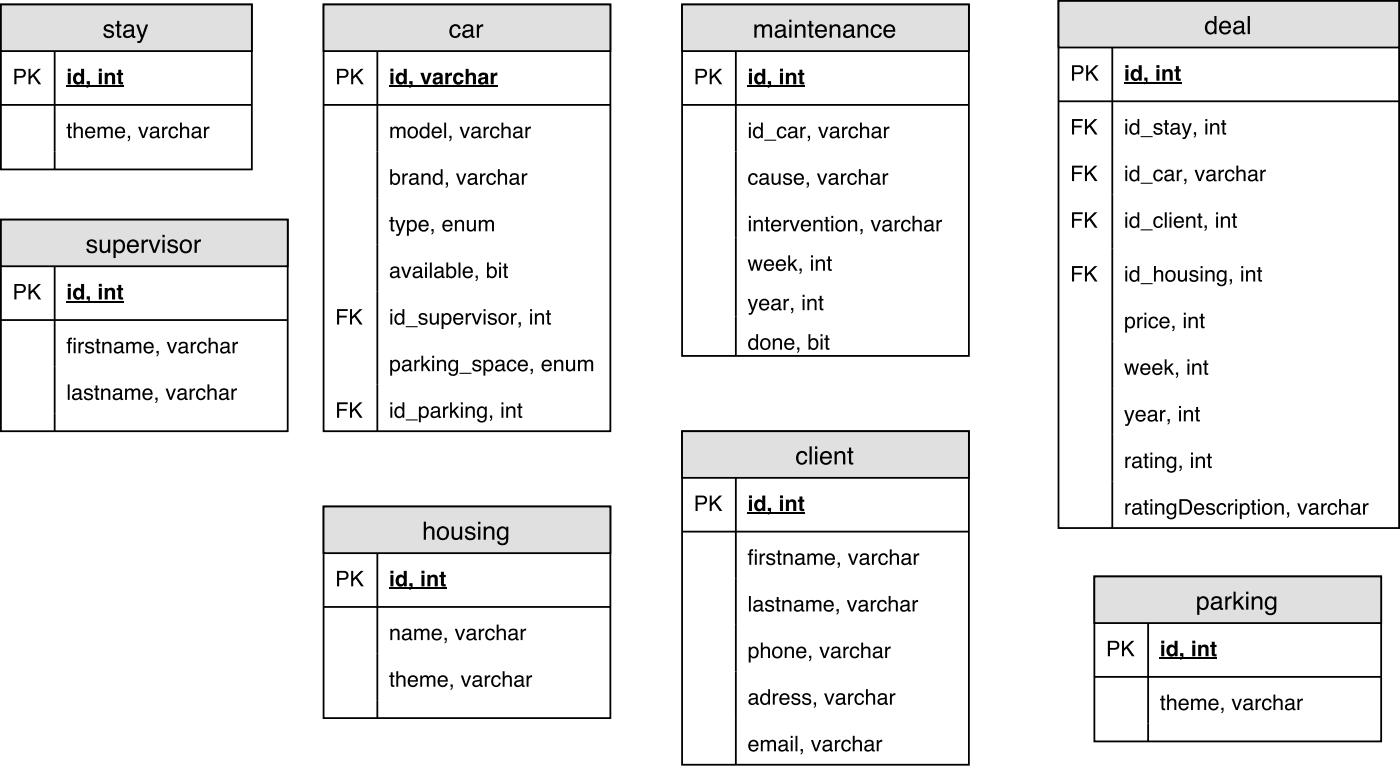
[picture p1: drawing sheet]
<svg xmlns="http://www.w3.org/2000/svg" width="276mm" height="152mm" viewBox="0 0 276 152" stroke-linecap="round" stroke-linejoin="round" font-family="sans-serif">
<path d="M.2 .9h49.4v32.4h-49.4z" fill="none" stroke="#000" stroke-width=".35"/>
<path d="M.2 .9h49.4v9.2h-49.4z" fill="#e0e0e0"/>
<path d="M.2 .9h49.4v9.2h-49.4zM10.8 10.1v23.2M.2 20.6h49.4" fill="none" stroke="#000" stroke-width=".35"/>
<g fill="#000">
<path d="M2.8 13.5h1.4a.88 .88 0 0 1 .9 .9 .88 .88 0 0 1-.9 .9h-1v1.3h-.4zM3.2 13.9v1h.9a.53 .53 0 0 0 .6-.5 .53 .53 0 0 0-.6-.5zM5.6 13.5h.4v1.5l1.5-1.5h.6l-1.3 1.3 1.3 1.8h-.5l-1.1-1.5-.5 .4v1.1h-.4z"/>
<path d="M13.3 13.5h.6v.6h-.6zM13.3 14.3h.6v2.3h-.6zM14.6 14.6l.7-.3 .7 .3v-1.1h.6v3.1h-.6v-.3a.91 .91 0 0 1-1.1 .3 .91 .91 0 0 1-.5-1.1zM15.2 14.9a.67 .67 0 0 0-.3 .8 .67 .67 0 0 0 .8 .4 .67 .67 0 0 0 .3-.9 .67 .67 0 0 0-.8-.3zM17.1 16h.6v.5a.72 .72 0 0 1-.6 .8v-.2l.2-.2 .1-.3h-.3zM19.4 13.5h.6v.6h-.6zM19.4 14.3h.6v2.3h-.6zM20.6 14.3h.6v.4a.79 .79 0 0 1 .9-.4 .79 .79 0 0 1 .6 .8v1.5h-.7v-1.4a.44 .44 0 0 0-.5-.4 .44 .44 0 0 0-.3 .6v1.2h-.6zM23.3 13.7h.6v.6h.3v.5h-.3v1.3l.3 .1v.4h-.7l-.2-.3v-1.5h-.3v-.5h.3z"/>
<path d="M20.7 5a1.04 1.04 0 0 1 1.7 .6h-.4a.6 .6 0 0 0-.6-.5 .6 .6 0 0 0-.6 .4 2 2 0 0 0 1.4 .6 .82 .82 0 0 1 .1 1 .82 .82 0 0 1-.9 .4 .91 .91 0 0 1-1.1-.9h.4a.67 .67 0 0 0 .6 .5 .67 .67 0 0 0 .7-.4l-.1-.2a1.67 1.67 0 0 1-1.5-.9zM23 4.1h.5v.7h.4v.4h-.4v1.7l.1 .1 .3 .1v.3a.62 .62 0 0 1-.9-.5v-1.7h-.3v-.4h.3zM24.7 6.4a.55 .55 0 0 0 .3 .8 .55 .55 0 0 0 .8-.3l.1-.8zM24.5 5.1a1.12 1.12 0 0 1 1.9 .4v1.5l.2 .1v.3a.49 .49 0 0 1-.7-.3 .88 .88 0 0 1-1.2 .3 .88 .88 0 0 1-.3-1.2l.4-.2 .9-.2a.41 .41 0 0 0 .2-.5 .41 .41 0 0 0-.6-.2l-.3 .1-.3 .4h-.4zM26.8 4.8h.5l.7 2.1 .7-2.1h.5l-.7 1.8a3.3 3.3 0 0 1-1 1.8h-.5v-.4l.2 .1a.53 .53 0 0 0 .6-.6z"/>
<path d="M13.4 24.3h.4v.7h.3v.3h-.3v1.4l.1 .2h.2v.3a.53 .53 0 0 1-.7-.5v-1.4h-.3v-.3h.3zM14.5 24.1h.4v1.1a.78 .78 0 0 1 .9-.3 .78 .78 0 0 1 .5 .8v1.5h-.4v-1.4a.55 .55 0 0 0-.6-.6 .55 .55 0 0 0-.4 .8v1.2h-.4zM17 25.2a1.01 1.01 0 0 1 1.3-.2 1.01 1.01 0 0 1 .5 1.2h-1.7a.63 .63 0 0 0 .5 .7 .63 .63 0 0 0 .8-.4h.3a1.04 1.04 0 0 1-1.3 .7 1.04 1.04 0 0 1-.6-1.4zM17.3 25.4l-.2 .5h1.3a.61 .61 0 0 0-.4-.6 .61 .61 0 0 0-.7 .1zM19.2 25h.4v.3a.72 .72 0 0 1 1.2-.1 .73 .73 0 0 1 .9-.3 .73 .73 0 0 1 .5 .8v1.5h-.4v-1.6a.48 .48 0 0 0-.6-.4 .48 .48 0 0 0-.3 .7v1.3h-.4v-1.5a.46 .46 0 0 0-.5-.5 .46 .46 0 0 0-.4 .5v1.5h-.4zM22.9 25.2a1.01 1.01 0 0 1 1.2-.2 1.01 1.01 0 0 1 .5 1.2h-1.6a.63 .63 0 0 0 .5 .7 .63 .63 0 0 0 .7-.4h.4a1.04 1.04 0 0 1-1.4 .7 1.04 1.04 0 0 1-.6-1.4zM23.2 25.4l-.2 .5h1.2a.61 .61 0 0 0-.3-.6 .61 .61 0 0 0-.7 .1zM25.2 26.7h.4v.7l-.4 .4 .2-.6h-.2zM27.2 25h.4l.6 1.8 .6-1.8h.4l-.8 2.2h-.4zM29.9 26.4a.53 .53 0 0 0 .5 .6 .53 .53 0 0 0 .5-.7v-.3zM29.7 25.2a.96 .96 0 0 1 1.6 .3v1.3l.2 .1v.3a.42 .42 0 0 1-.6-.3 .74 .74 0 0 1-1.1 .3 .74 .74 0 0 1 0-1.2l1.1-.3a.5 .5 0 0 0-.5-.5 .5 .5 0 0 0-.5 .4h-.3zM31.9 25h.4v.3a.64 .64 0 0 1 .7-.4v.4a.57 .57 0 0 0-.7 .6v1.3h-.4zM33.4 25.2a.91 .91 0 0 1 1-.3 .91 .91 0 0 1 .7 .8h-.4a.61 .61 0 0 0-.8-.4 .61 .61 0 0 0-.3 .8 .59 .59 0 0 0 .4 .8 .59 .59 0 0 0 .7-.5h.4a1 1 0 0 1-1.4 .8 1 1 0 0 1-.5-1.4zM35.4 24.1h.4v1.1a.78 .78 0 0 1 .9-.3 .78 .78 0 0 1 .5 .8v1.5h-.4v-1.4a.55 .55 0 0 0-.6-.6 .55 .55 0 0 0-.4 .8v1.2h-.4zM38.1 26.4a.53 .53 0 0 0 .6 .6 .53 .53 0 0 0 .5-.7v-.3zM37.9 25.2a.96 .96 0 0 1 1.6 .3v1.3l.3 .1v.3a.42 .42 0 0 1-.6-.3 .74 .74 0 0 1-1.2 .3 .74 .74 0 0 1 0-1.2l1.1-.3a.5 .5 0 0 0-.4-.5 .5 .5 0 0 0-.6 .4h-.3zM40.1 25h.4v.3a.64 .64 0 0 1 .7-.4v.4a.57 .57 0 0 0-.7 .6v1.3h-.4z"/>
</g>
<path d="M13.1 17h11.2" fill="none" stroke="#000" stroke-width=".21"/>
<path d="M.2 43.2h56.4v41.6h-56.4z" fill="#fff"/>
<path d="M.2 43.2h56.4v41.6h-56.4z" fill="none" stroke="#000" stroke-width=".35"/>
<path d="M.2 43.2h56.4v9.2h-56.4z" fill="#e0e0e0"/>
<path d="M.2 43.2h56.4v9.2h-56.4zM10.8 52.4v32.4M.2 63h56.4" fill="none" stroke="#000" stroke-width=".35"/>
<g fill="#000">
<path d="M2.8 55.9h1.4a.88 .88 0 0 1 .9 .9 .88 .88 0 0 1-.9 .8h-1v1.3h-.4zM3.2 56.2v1.1h.9a.53 .53 0 0 0 .6-.5 .53 .53 0 0 0-.6-.6zM5.6 55.9h.4v1.5l1.5-1.5h.6l-1.3 1.2 1.3 1.8h-.5l-1.1-1.5-.5 .5v1h-.4z"/>
<path d="M13.3 55.8h.6v.6h-.6zM13.3 56.7h.6v2.2h-.6zM14.6 56.9l.7-.3 .7 .3v-1h.6v3h-.6v-.3a.91 .91 0 0 1-1.1 .3 .91 .91 0 0 1-.5-1.1zM15.2 57.2a.67 .67 0 0 0-.3 .8 .67 .67 0 0 0 .8 .4 .67 .67 0 0 0 .3-.8 .67 .67 0 0 0-.8-.4zM17.1 58.3h.6v.5a.72 .72 0 0 1-.6 .8v-.2l.2-.2 .1-.3h-.3zM19.4 55.8h.6v.6h-.6zM19.4 56.7h.6v2.2h-.6zM20.6 56.7h.6v.3a.79 .79 0 0 1 .9-.4 .79 .79 0 0 1 .6 .8v1.5h-.7v-1.4a.44 .44 0 0 0-.5-.4 .44 .44 0 0 0-.3 .6v1.2h-.6zM23.3 56.1h.6v.6h.3v.4h-.3v1.3l.3 .1v.4h-.7l-.2-.2v-1.6h-.3v-.4h.3z"/>
<path d="M17.3 47.3a1.04 1.04 0 0 1 1.7 .6h-.4a.6 .6 0 0 0-.5-.4 .6 .6 0 0 0-.6 .3 2 2 0 0 0 1.4 .7 .82 .82 0 0 1 .1 1 .82 .82 0 0 1-.9 .3 .91 .91 0 0 1-1.1-.9h.4a.67 .67 0 0 0 .6 .6 .67 .67 0 0 0 .7-.5l-.2-.2a1.67 1.67 0 0 1-1.4-.9zM19.6 47.2h.5v1.7a.61 .61 0 0 0 .7 .5 .61 .61 0 0 0 .4-.7l.1-1.5h.4v2.5h-.4v-.3a.9 .9 0 0 1-1 .4 .9 .9 0 0 1-.7-.9zM23 47.7a1.11 1.11 0 0 0 .5 1.7 1.04 1.04 0 0 0 .7-.9 1.04 1.04 0 0 0-.7-1zM22.3 47.2h.5v.3a1.05 1.05 0 0 1 1.2-.3 1.05 1.05 0 0 1 .6 1.2 1.08 1.08 0 0 1-.5 1.3 1.08 1.08 0 0 1-1.3-.2v1.3h-.5zM25.3 47.5a1.18 1.18 0 0 1 1.4-.3 1.18 1.18 0 0 1 .6 1.4h-1.9a.74 .74 0 0 0 .6 .8 .74 .74 0 0 0 .9-.5h.4a1.21 1.21 0 0 1-1.5 .9 1.21 1.21 0 0 1-.8-1.6zM25.7 47.7l-.3 .5h1.5a.71 .71 0 0 0-.4-.7 .71 .71 0 0 0-.8 .2zM27.9 47.2h.4v.4a.76 .76 0 0 1 .8-.5v.5a.67 .67 0 0 0-.8 .7v1.4h-.4zM29.2 47.2h.5l.7 2.1 .7-2.1h.5l-1 2.5h-.4zM32 47.2h.4v2.5h-.4zM32 46.2h.4v.5h-.4zM33.2 47.3a1.04 1.04 0 0 1 1.8 .6h-.5a.6 .6 0 0 0-.5-.4 .6 .6 0 0 0-.6 .3 2 2 0 0 0 1.4 .7 .82 .82 0 0 1 .1 1 .82 .82 0 0 1-.9 .3 .91 .91 0 0 1-1.1-.9h.4a.67 .67 0 0 0 .6 .6 .67 .67 0 0 0 .7-.5l-.1-.2a1.67 1.67 0 0 1-1.5-.9zM36.1 47.6a1.09 1.09 0 0 0 .5 1.9 1.1 1.1 0 0 0 .6-1.7 .72 .72 0 0 0-1.1-.2zM35.7 47.5a1.26 1.26 0 0 1 1.6-.2 1.26 1.26 0 0 1 .4 1.7 1.22 1.22 0 0 1-1.6 .8 1.22 1.22 0 0 1-.7-1.6zM38.3 47.2h.4v.4a.76 .76 0 0 1 .8-.5v.5a.67 .67 0 0 0-.8 .7v1.4h-.4z"/>
<path d="M13.3 75.6h.4v3.1h-.4zM14.6 77.9a.53 .53 0 0 0 .5 .6 .53 .53 0 0 0 .5-.7v-.3zM14.4 76.7a.96 .96 0 0 1 1.6 .3v1.3l.3 .1v.3a.42 .42 0 0 1-.6-.3 .74 .74 0 0 1-1.2 .3 .74 .74 0 0 1 0-1.2l1.1-.3a.5 .5 0 0 0-.4-.5 .5 .5 0 0 0-.6 .4h-.3zM16.8 76.6a.89 .89 0 0 1 1.4 .5h-.3a.47 .47 0 0 0-.5-.4 .47 .47 0 0 0-.4 .4l.2 .2a.95 .95 0 0 1 1.1 .9 .96 .96 0 0 1-1 .5 .96 .96 0 0 1-.8-.7h.3a.54 .54 0 0 0 .6 .4 .54 .54 0 0 0 .5-.5l-.2-.1a.97 .97 0 0 1-1.1-.9zM18.8 75.8h.4v.7h.3v.3h-.3v1.4l.1 .2h.2v.3a.53 .53 0 0 1-.7-.5v-1.4h-.3v-.3h.3zM19.9 76.5h.4v.3a.78 .78 0 0 1 .9-.4 .78 .78 0 0 1 .5 .8v1.5h-.4v-1.4a.55 .55 0 0 0-.6-.5 .55 .55 0 0 0-.4 .7v1.2h-.4zM22.6 77.9a.53 .53 0 0 0 .5 .6 .53 .53 0 0 0 .5-.7v-.3zM22.4 76.7a.96 .96 0 0 1 1.6 .3v1.3l.3 .1v.3a.42 .42 0 0 1-.6-.3 .74 .74 0 0 1-1.2 .3 .74 .74 0 0 1 0-1.2l1.1-.3a.5 .5 0 0 0-.4-.5 .5 .5 0 0 0-.6 .4h-.3zM24.6 76.5h.4v.3a.72 .72 0 0 1 1.2 0 .73 .73 0 0 1 .9-.4 .73 .73 0 0 1 .5 .8v1.5h-.4v-1.6a.48 .48 0 0 0-.6-.3 .48 .48 0 0 0-.3 .6v1.3h-.4v-1.5a.46 .46 0 0 0-.4-.5 .46 .46 0 0 0-.5 .5v1.5h-.4zM28.3 76.7a1.01 1.01 0 0 1 1.2-.2 1.01 1.01 0 0 1 .5 1.2h-1.6a.63 .63 0 0 0 .5 .7 .63 .63 0 0 0 .7-.4h.4a1.04 1.04 0 0 1-1.4 .7 1.04 1.04 0 0 1-.6-1.4zM28.6 76.9l-.2 .5h1.3a.61 .61 0 0 0-.4-.6 .61 .61 0 0 0-.7 .1zM30.6 78.2h.4v.7l-.4 .4 .2-.6h-.2zM32.6 76.5h.4l.6 1.8 .6-1.8h.4l-.8 2.2h-.4zM35.3 77.9a.53 .53 0 0 0 .5 .6 .53 .53 0 0 0 .5-.7v-.3zM35.1 76.7a.96 .96 0 0 1 1.6 .3v1.3l.2 .1v.3a.42 .42 0 0 1-.6-.3 .74 .74 0 0 1-1.1 .3 .74 .74 0 0 1 0-1.2l1.1-.3a.5 .5 0 0 0-.4-.5 .5 .5 0 0 0-.6 .4h-.3zM37.3 76.5h.4v.3a.64 .64 0 0 1 .7-.4v.4a.57 .57 0 0 0-.7 .6v1.3h-.4zM38.8 76.7a.91 .91 0 0 1 1-.3 .91 .91 0 0 1 .7 .8h-.4a.61 .61 0 0 0-.8-.4 .61 .61 0 0 0-.3 .8 .59 .59 0 0 0 .4 .8 .59 .59 0 0 0 .7-.5h.4a1 1 0 0 1-1.3 .8 1 1 0 0 1-.6-1.4zM40.8 75.6h.4v1.2a.78 .78 0 0 1 .9-.4 .78 .78 0 0 1 .5 .8v1.5h-.3v-1.4a.55 .55 0 0 0-.7-.6 .55 .55 0 0 0-.4 .8v1.2h-.4zM43.5 77.9a.53 .53 0 0 0 .6 .6 .53 .53 0 0 0 .5-.7v-.3zM43.3 76.7a.96 .96 0 0 1 1.6 .3v1.3l.3 .1v.3a.42 .42 0 0 1-.6-.3 .74 .74 0 0 1-1.2 .3 .74 .74 0 0 1 0-1.2l1.1-.3a.5 .5 0 0 0-.4-.5 .5 .5 0 0 0-.6 .4h-.3zM45.5 76.5h.4v.3a.64 .64 0 0 1 .7-.4v.4a.57 .57 0 0 0-.7 .6v1.3h-.4z"/>
<path d="M13.5 66.6l.7-.2v.4h-.3l-.1 .1v.4h.4v.3h-.4v1.9h-.4v-1.9h-.3v-.3h.3zM14.5 67.3h.4v2.2h-.4zM14.5 66.5h.4v.4h-.4zM15.4 67.3h.4v.4a.64 .64 0 0 1 .7-.5v.4a.57 .57 0 0 0-.7 .6v1.3h-.4zM17 67.4a.89 .89 0 0 1 1.5 .5h-.4a.47 .47 0 0 0-.5-.4 .47 .47 0 0 0-.4 .5l.2 .1a.95 .95 0 0 1 1.1 .9 .96 .96 0 0 1-1 .6 .96 .96 0 0 1-.8-.8h.4a.54 .54 0 0 0 .5 .5 .54 .54 0 0 0 .5-.5l-.2-.2a.97 .97 0 0 1-1.1-.9zM19 66.7h.4v.6h.4v.3h-.4v1.4l.1 .2h.3v.3a.53 .53 0 0 1-.8-.4v-1.5h-.3v-.3h.3zM20.1 67.3h.4v.3a.78 .78 0 0 1 .9-.4 .78 .78 0 0 1 .5 .9v1.4h-.3v-1.4a.55 .55 0 0 0-.7-.5 .55 .55 0 0 0-.4 .7v1.2h-.4zM22.8 68.7a.53 .53 0 0 0 .6 .6 .53 .53 0 0 0 .5-.6v-.3zM22.6 67.5a.96 .96 0 0 1 1.6 .3v1.4h.3v.3a.42 .42 0 0 1-.6-.3 .74 .74 0 0 1-1.2 .3 .74 .74 0 0 1 0-1.2l1.1-.3a.5 .5 0 0 0-.4-.5 .5 .5 0 0 0-.6 .5h-.3zM24.8 67.3h.4v.3a.72 .72 0 0 1 1.3 0 .73 .73 0 0 1 .8-.4 .73 .73 0 0 1 .5 .8v1.5h-.4v-1.5a.48 .48 0 0 0-.6-.4 .48 .48 0 0 0-.3 .6v1.3h-.4v-1.4a.46 .46 0 0 0-.4-.5 .46 .46 0 0 0-.5 .5v1.4h-.4zM28.5 67.6a1.01 1.01 0 0 1 1.3-.2 1.01 1.01 0 0 1 .5 1.1h-1.7a.63 .63 0 0 0 .5 .7 .63 .63 0 0 0 .8-.4h.3a1.04 1.04 0 0 1-1.3 .7 1.04 1.04 0 0 1-.6-1.4zM28.8 67.7l-.2 .5h1.3a.61 .61 0 0 0-.4-.6 .61 .61 0 0 0-.7 .1zM30.8 69h.4v.8l-.4 .3 .2-.6h-.2zM32.8 67.3h.4l.6 1.8 .7-1.8h.4l-.9 2.2h-.4zM35.5 68.7a.53 .53 0 0 0 .6 .6 .53 .53 0 0 0 .5-.6v-.3zM35.3 67.5a.96 .96 0 0 1 1.6 .3v1.4h.3v.3a.42 .42 0 0 1-.6-.3 .74 .74 0 0 1-1.2 .3 .74 .74 0 0 1 0-1.2l1.1-.3a.5 .5 0 0 0-.4-.5 .5 .5 0 0 0-.6 .5h-.3zM37.5 67.3h.4v.4a.64 .64 0 0 1 .7-.5v.4a.57 .57 0 0 0-.7 .6v1.3h-.4zM39.1 67.5a.91 .91 0 0 1 .9-.3 .91 .91 0 0 1 .7 .8h-.4a.61 .61 0 0 0-.8-.4 .61 .61 0 0 0-.3 .9 .59 .59 0 0 0 .4 .7 .59 .59 0 0 0 .7-.5h.4a1 1 0 0 1-1.3 .8 1 1 0 0 1-.6-1.4zM41.1 66.5h.3v1.1a.78 .78 0 0 1 .9-.3 .78 .78 0 0 1 .6 .8v1.4h-.4v-1.4a.55 .55 0 0 0-.7-.5 .55 .55 0 0 0-.4 .7v1.2h-.3zM43.7 68.7a.53 .53 0 0 0 .6 .6 .53 .53 0 0 0 .5-.6v-.3zM43.5 67.5a.96 .96 0 0 1 1.7 .3v1.4h.2v.3a.42 .42 0 0 1-.6-.3 .74 .74 0 0 1-1.1 .3 .74 .74 0 0 1-.1-1.2l1.2-.3a.5 .5 0 0 0-.5-.5 .5 .5 0 0 0-.5 .5h-.4zM45.8 67.3h.3v.4a.64 .64 0 0 1 .8-.5l-.1 .4a.57 .57 0 0 0-.7 .6v1.3h-.3z"/>
</g>
<path d="M13.1 59.3h11.2" fill="none" stroke="#000" stroke-width=".21"/>
<path d="M63.7 .9h56.4v83.9h-56.4z" fill="#fff"/>
<path d="M63.7 .9h56.4v83.9h-56.4z" fill="none" stroke="#000" stroke-width=".35"/>
<path d="M63.7 .9h56.4v9.2h-56.4z" fill="#e0e0e0"/>
<path d="M63.7 .9h56.4v9.2h-56.4zM74.3 10.1v74.7M63.7 20.6h56.4" fill="none" stroke="#000" stroke-width=".35"/>
<g fill="#000">
<path d="M66.3 13.5h1.4a.88 .88 0 0 1 .9 .9 .88 .88 0 0 1-.9 .9h-1v1.3h-.4zM66.7 13.9v1h.9a.53 .53 0 0 0 .6-.5 .53 .53 0 0 0-.6-.5zM69.1 13.5h.4v1.5l1.5-1.5h.6l-1.3 1.3 1.3 1.8h-.5l-1.1-1.5-.5 .4v1.1h-.4z"/>
<path d="M76.8 13.5h.6v.6h-.6zM76.8 14.3h.6v2.3h-.6zM78.1 14.6l.7-.3 .7 .3v-1.1h.6v3.1h-.6v-.3a.91 .91 0 0 1-1.1 .3 .91 .91 0 0 1-.5-1.1zM78.7 14.9a.67 .67 0 0 0-.3 .8 .67 .67 0 0 0 .8 .4 .67 .67 0 0 0 .3-.9 .67 .67 0 0 0-.8-.3zM80.6 16h.6v.5a.72 .72 0 0 1-.6 .8v-.2l.2-.2 .1-.3h-.3zM82.7 14.3h.7l.4 1.7 .5-1.7h.7l-.9 2.3h-.6zM85.9 15.7l-.1 .1a.4 .4 0 0 0 .4 .4 .4 .4 0 0 0 .3-.5v-.2zM85.4 14.6a1.15 1.15 0 0 1 1.7 .1l.1 1.9h-.6v-.3a.75 .75 0 0 1-1.4 0 .75 .75 0 0 1 .8-1.1l.5-.1a.36 .36 0 0 0-.3-.4 .36 .36 0 0 0-.4 .4h-.6zM87.6 14.3h.6v.4l.4-.4h.3v.6a.54 .54 0 0 0-.7 .6v1.1h-.6zM89.4 14.6a1.04 1.04 0 0 1 1.1-.3 1.04 1.04 0 0 1 .7 .8h-.6a.47 .47 0 0 0-.6-.3 .47 .47 0 0 0-.2 .7 .46 .46 0 0 0 .2 .6 .46 .46 0 0 0 .6-.3h.6a1.08 1.08 0 0 1-1.3 .8 1.08 1.08 0 0 1-.7-1.5zM91.6 13.5h.6v1.1a.8 .8 0 0 1 1-.3 .8 .8 0 0 1 .5 1v1.3h-.6v-1.4a.44 .44 0 0 0-.5-.4 .44 .44 0 0 0-.4 .6v1.2h-.6zM94.8 15.7l-.1 .1a.4 .4 0 0 0 .4 .4 .4 .4 0 0 0 .4-.5v-.2zM94.3 14.6a1.15 1.15 0 0 1 1.7 .1l.2 1.9h-.7v-.3a.75 .75 0 0 1-1.3 0 .75 .75 0 0 1 .7-1.1l.5-.1a.36 .36 0 0 0-.3-.4 .36 .36 0 0 0-.4 .4h-.6zM96.6 14.3h.5v.4l.4-.4h.4l-.1 .6a.54 .54 0 0 0-.6 .6v1.1h-.6z"/>
<path d="M88.8 5.1a1.06 1.06 0 0 1 1.1-.3 1.06 1.06 0 0 1 .7 .9h-.4a.67 .67 0 0 0-.8-.6 .67 .67 0 0 0-.5 .8 .79 .79 0 0 0 .1 .9 .79 .79 0 0 0 .9 .2l.3-.5h.4a1.15 1.15 0 0 1-1.4 .9 1.15 1.15 0 0 1-.7-1.5zM91.5 6.4a.55 .55 0 0 0 .3 .8 .55 .55 0 0 0 .7-.3l.2-.8zM91.2 5.1a1.12 1.12 0 0 1 1.9 .4v1.5l.3 .1v.3a.49 .49 0 0 1-.7-.3 .88 .88 0 0 1-1.2 .3 .88 .88 0 0 1-.3-1.2l.3-.2 1-.2a.41 .41 0 0 0 .2-.5 .41 .41 0 0 0-.6-.2l-.4 .1-.2 .4h-.4zM93.8 4.8h.5v.5a.76 .76 0 0 1 .8-.5v.4a.67 .67 0 0 0-.8 .7v1.5h-.5z"/>
<path d="M76.8 33.3h.4v1.1a.91 .91 0 0 1 1.1-.2 .91 .91 0 0 1 .4 1 .93 .93 0 0 1-.4 1.1 .93 .93 0 0 1-1.2-.2v.2h-.3zM77.3 34.6a.86 .86 0 0 0-.1 .9 .86 .86 0 0 0 .7 .6 .94 .94 0 0 0-.1-1.7zM79.2 34.1h.3v.4a.64 .64 0 0 1 .8-.4l-.1 .4a.57 .57 0 0 0-.6 .6v1.2h-.4zM80.9 35.6a.53 .53 0 0 0 .6 .5 .53 .53 0 0 0 .5-.6v-.3zM80.7 34.4a.96 .96 0 0 1 1.6 .3v1.3l.3 .1v.2a.42 .42 0 0 1-.6-.3 .74 .74 0 0 1-1.2 .3 .74 .74 0 0 1 0-1.1l1.1-.3a.5 .5 0 0 0-.4-.5 .5 .5 0 0 0-.6 .4h-.3zM82.9 34.1h.4v.3a.78 .78 0 0 1 .9-.3 .78 .78 0 0 1 .5 .8v1.4h-.3v-1.4a.55 .55 0 0 0-.7-.5 .55 .55 0 0 0-.4 .8v1.1h-.4zM85.7 34.6a.81 .81 0 0 0-.2 1 .81 .81 0 0 0 1 .4 .87 .87 0 0 0 .3-1 .87 .87 0 0 0-.8-.6zM85.6 34.2l.6-.1 .5 .3v-1.1h.4v3h-.3v-.3a.91 .91 0 0 1-1.2 .3 .91 .91 0 0 1-.5-1l.1-.6zM87.7 35.9h.5l-.1 .7-.4 .4 .3-.6-.3-.1zM89.7 34.1h.5l.6 1.8 .6-1.8h.4l-.8 2.2h-.4zM92.4 35.6a.53 .53 0 0 0 .6 .5 .53 .53 0 0 0 .5-.6v-.3zM92.2 34.4a.96 .96 0 0 1 1.7 .3v1.3l.2 .1v.2a.42 .42 0 0 1-.6-.3 .74 .74 0 0 1-1.1 .3 .74 .74 0 0 1-.1-1.1l1.2-.3a.5 .5 0 0 0-.5-.5 .5 .5 0 0 0-.5 .4h-.4zM94.5 34.1h.3v.4a.64 .64 0 0 1 .8-.4l-.1 .4a.57 .57 0 0 0-.7 .6v1.2h-.3zM96 34.4a.91 .91 0 0 1 1-.3 .91 .91 0 0 1 .6 .8h-.3a.61 .61 0 0 0-.9-.5 .61 .61 0 0 0-.3 .9 .59 .59 0 0 0 .4 .8 .59 .59 0 0 0 .8-.5h.3a1 1 0 0 1-1.3 .7 1 1 0 0 1-.5-1.4zM98 33.3h.4v1.1a.78 .78 0 0 1 .9-.3 .78 .78 0 0 1 .5 .8v1.4h-.4v-1.4a.55 .55 0 0 0-.7-.5 .55 .55 0 0 0-.3 .8v1.1h-.4zM100.7 35.6a.53 .53 0 0 0 .5 .5 .53 .53 0 0 0 .5-.6v-.3zM100.5 34.4a.96 .96 0 0 1 1.6 .3v1.3l.2 .1v.2a.42 .42 0 0 1-.6-.3 .74 .74 0 0 1-1.1 .3 .74 .74 0 0 1 0-1.1l1.1-.3a.5 .5 0 0 0-.5-.5 .5 .5 0 0 0-.5 .4h-.3zM102.7 34.1h.4v.4a.64 .64 0 0 1 .7-.4l-.1 .4a.57 .57 0 0 0-.6 .6v1.2h-.4z"/>
<path d="M76.8 25h.4v.3a.72 .72 0 0 1 1.2-.1 .73 .73 0 0 1 .9-.3 .73 .73 0 0 1 .5 .8v1.5h-.4v-1.6a.48 .48 0 0 0-.6-.4 .48 .48 0 0 0-.3 .7v1.3h-.4v-1.5a.46 .46 0 0 0-.4-.5 .46 .46 0 0 0-.5 .5v1.5h-.4zM80.9 25.3a.83 .83 0 0 0-.3 1.1 .83 .83 0 0 0 1 .4 .95 .95 0 0 0-.4-1.6zM80.5 25.2a1.1 1.1 0 0 1 1.5 0 1.1 1.1 0 0 1 .1 1.4 1.05 1.05 0 0 1-1.4 .6 1.05 1.05 0 0 1-.5-1.4zM83.1 25.5a.81 .81 0 0 0-.1 .9 .81 .81 0 0 0 .9 .4 .87 .87 0 0 0 .3-.9 .87 .87 0 0 0-.8-.6zM83 25.1l.7-.2 .4 .3v-1.1h.4v3.1h-.3v-.3a.91 .91 0 0 1-1.2 .2 .91 .91 0 0 1-.5-1l.2-.6zM85.2 25.2a1.01 1.01 0 0 1 1.3-.2 1.01 1.01 0 0 1 .5 1.2h-1.7a.63 .63 0 0 0 .5 .7 .63 .63 0 0 0 .8-.4h.3a1.04 1.04 0 0 1-1.3 .7 1.04 1.04 0 0 1-.6-1.4zM85.5 25.4l-.2 .5h1.3a.61 .61 0 0 0-.4-.6 .61 .61 0 0 0-.7 .1zM87.4 24.1h.4v3.1h-.4zM88.4 26.7h.5l-.1 .7-.4 .4 .3-.6h-.3zM90.4 25h.5l.6 1.8 .6-1.8h.4l-.8 2.2h-.4zM93.1 26.4a.53 .53 0 0 0 .6 .6 .53 .53 0 0 0 .5-.7v-.3zM92.9 25.2a.96 .96 0 0 1 1.7 .3v1.3l.2 .1v.3a.42 .42 0 0 1-.6-.3 .74 .74 0 0 1-1.1 .3 .74 .74 0 0 1-.1-1.2l1.2-.3a.5 .5 0 0 0-.5-.5 .5 .5 0 0 0-.5 .4h-.4zM95.2 25h.3v.3a.64 .64 0 0 1 .8-.4l-.1 .4a.57 .57 0 0 0-.7 .6v1.3h-.3zM96.7 25.2a.91 .91 0 0 1 1-.3 .91 .91 0 0 1 .6 .8h-.3a.61 .61 0 0 0-.9-.4 .61 .61 0 0 0-.3 .8 .59 .59 0 0 0 .4 .8 .59 .59 0 0 0 .8-.5h.3a1 1 0 0 1-1.3 .8 1 1 0 0 1-.5-1.4zM98.7 24.1h.4v1.1a.78 .78 0 0 1 .9-.3 .78 .78 0 0 1 .5 .8v1.5h-.4v-1.4a.55 .55 0 0 0-.7-.6 .55 .55 0 0 0-.3 .8v1.2h-.4zM101.4 26.4a.53 .53 0 0 0 .5 .6 .53 .53 0 0 0 .5-.7v-.3zM101.2 25.2a.96 .96 0 0 1 1.6 .3v1.3l.2 .1v.3a.42 .42 0 0 1-.6-.3 .74 .74 0 0 1-1.1 .3 .74 .74 0 0 1 0-1.2l1.1-.3a.5 .5 0 0 0-.5-.5 .5 .5 0 0 0-.5 .4h-.3zM103.4 25h.4v.3a.64 .64 0 0 1 .7-.4l-.1 .4a.57 .57 0 0 0-.6 .6v1.3h-.4z"/>
<path d="M76.9 42.7h.4v.6h.3v.3h-.3v1.4l.1 .2h.2v.3a.53 .53 0 0 1-.7-.4v-1.5h-.3v-.3h.3zM77.8 43.3h.4l.6 1.8 .6-1.8h.4l-.5 1.3a3 3 0 0 1-.9 1.8h-.4v-.4l.3 .1 .3-.5zM80.6 43.7a.95 .95 0 0 0 .5 1.6 .89 .89 0 0 0 .6-.9 .89 .89 0 0 0-.6-.8zM80.1 43.3h.3v.3a.9 .9 0 0 1 1.2-.3 .9 .9 0 0 1 .4 1.1 .93 .93 0 0 1-.4 1 .93 .93 0 0 1-1.1-.1v1.1h-.4zM82.6 43.6a1.01 1.01 0 0 1 1.3-.2 1.01 1.01 0 0 1 .5 1.1h-1.7a.63 .63 0 0 0 .5 .8 .63 .63 0 0 0 .8-.5h.3a1.04 1.04 0 0 1-1.3 .7 1.04 1.04 0 0 1-.6-1.4zM82.9 43.8l-.1 .4h1.2a.61 .61 0 0 0-.4-.6 .61 .61 0 0 0-.7 .2zM84.9 45.1h.4v.7l-.4 .3 .2-.5-.2-.1zM87.3 43.6a1.01 1.01 0 0 1 1.3-.2 1.01 1.01 0 0 1 .5 1.1h-1.7a.63 .63 0 0 0 .5 .8 .63 .63 0 0 0 .8-.5h.3a1.04 1.04 0 0 1-1.3 .7 1.04 1.04 0 0 1-.6-1.4zM87.6 43.8l-.1 .4h1.2a.61 .61 0 0 0-.4-.6 .61 .61 0 0 0-.7 .2zM89.5 43.3h.4v.3a.78 .78 0 0 1 .9-.4 .78 .78 0 0 1 .5 .9v1.4h-.3v-1.4a.55 .55 0 0 0-.7-.5 .55 .55 0 0 0-.4 .7v1.2h-.4zM91.9 43.3h.4v1.5a.52 .52 0 0 0 .6 .4 .52 .52 0 0 0 .4-.6v-1.3h.4v2.2h-.4v-.3a.77 .77 0 0 1-.9 .3 .77 .77 0 0 1-.5-.7zM94.2 43.3h.4v.3a.72 .72 0 0 1 1.2 0 .73 .73 0 0 1 .9-.3 .73 .73 0 0 1 .5 .7v1.5h-.4v-1.5a.48 .48 0 0 0-.6-.4 .48 .48 0 0 0-.3 .6v1.3h-.4v-1.4a.46 .46 0 0 0-.4-.5 .46 .46 0 0 0-.5 .5v1.4h-.4z"/>
<path d="M77.2 53.9a.53 .53 0 0 0 .5 .6 .53 .53 0 0 0 .5-.6v-.3zM77 52.7a.96 .96 0 0 1 1.6 .3v1.4h.2v.3a.42 .42 0 0 1-.6-.3 .74 .74 0 0 1-1.1 .3 .74 .74 0 0 1 0-1.2l1.1-.3a.5 .5 0 0 0-.5-.5 .5 .5 0 0 0-.5 .4h-.4zM78.9 52.5h.5l.6 1.8 .6-1.8h.4l-.9 2.2h-.4zM81.6 53.9a.53 .53 0 0 0 .6 .6 .53 .53 0 0 0 .5-.6v-.3zM81.4 52.7a.96 .96 0 0 1 1.6 .3v1.4h.3v.3a.42 .42 0 0 1-.6-.3 .74 .74 0 0 1-1.1 .3 .74 .74 0 0 1-.1-1.2l1.2-.3a.5 .5 0 0 0-.5-.5 .5 .5 0 0 0-.5 .4h-.4zM83.6 52.5h.4v2.2h-.4zM83.6 51.6h.4v.5h-.4zM84.6 51.6h.4v3.1h-.4zM85.9 53.9a.53 .53 0 0 0 .5 .6 .53 .53 0 0 0 .5-.6v-.3zM85.7 52.7a.96 .96 0 0 1 1.6 .3v1.4h.2v.3a.42 .42 0 0 1-.6-.3 .74 .74 0 0 1-1.1 .3 .74 .74 0 0 1 0-1.2l1.1-.3a.5 .5 0 0 0-.5-.5 .5 .5 0 0 0-.5 .4h-.4zM87.8 51.6h.4v1.1a.91 .91 0 0 1 1.1-.2 .91 .91 0 0 1 .5 1 .93 .93 0 0 1-.4 1.1 .93 .93 0 0 1-1.2-.2v.3h-.4zM88.4 52.9a.86 .86 0 0 0-.2 1 .86 .86 0 0 0 .8 .5 .94 .94 0 0 0-.2-1.7zM90.2 51.6h.4v3.1h-.4zM91.3 52.7a1.01 1.01 0 0 1 1.3-.2 1.01 1.01 0 0 1 .5 1.2h-1.7a.63 .63 0 0 0 .5 .7 .63 .63 0 0 0 .8-.4h.3a1.04 1.04 0 0 1-1.3 .7 1.04 1.04 0 0 1-.6-1.4zM91.6 52.9l-.1 .5h1.2a.61 .61 0 0 0-.4-.6 .61 .61 0 0 0-.7 .1zM93.6 54.2h.4v.7l-.4 .4 .2-.6h-.2zM95.8 51.6h.4v1.1a.91 .91 0 0 1 1.1-.2 .91 .91 0 0 1 .5 1 .93 .93 0 0 1-.5 1.1 .93 .93 0 0 1-1.1-.2v.3h-.4zM96.4 52.9a.86 .86 0 0 0-.2 1 .86 .86 0 0 0 .8 .5 .94 .94 0 0 0-.2-1.7zM98.2 52.5h.4v2.2h-.4zM98.2 51.6h.4v.5h-.4zM99.2 51.8h.4v.7h.4v.3h-.4v1.4l.1 .2h.3v.3a.53 .53 0 0 1-.8-.5v-1.4h-.3v-.3h.3z"/>
<path d="M66.3 60.8h2.1v.4h-1.7v.9h1.5v.4h-1.5v1.4h-.4zM68.9 60.8h.4v1.5l1.5-1.5h.5l-1.2 1.2 1.3 1.9h-.6l-1-1.6-.5 .5v1.1h-.4z"/>
<path d="M66.3 79.2h2.1v.3h-1.7v1h1.5v.3h-1.5v1.4h-.4zM68.9 79.2h.4v1.4l1.5-1.4h.5l-1.2 1.2 1.3 1.8h-.6l-1-1.5-.5 .4v1.1h-.4z"/>
<path d="M76.8 61.6h.4v2.3h-.4zM76.8 60.8h.4v.4h-.4zM78.2 62.1a.81 .81 0 0 0-.2 1 .81 .81 0 0 0 .9 .4 .87 .87 0 0 0 .3-.9 .87 .87 0 0 0-.7-.7zM78 61.8l.7-.2 .5 .3v-1.1h.4v3.1h-.4v-.4a.91 .91 0 0 1-1.1 .3 .91 .91 0 0 1-.5-1l.1-.6zM79.8 64.2h2.4v.2h-2.4zM82.6 61.8a.89 .89 0 0 1 1.5 .5h-.4a.47 .47 0 0 0-.4-.4 .47 .47 0 0 0-.5 .4l.2 .2a.95 .95 0 0 1 1.1 .9 .96 .96 0 0 1-1 .5 .96 .96 0 0 1-.8-.7h.4a.54 .54 0 0 0 .5 .4 .54 .54 0 0 0 .6-.5l-.3-.1a.97 .97 0 0 1-1.1-.9zM84.6 61.6h.4v1.5a.52 .52 0 0 0 .6 .5 .52 .52 0 0 0 .4-.7v-1.3h.4v2.3h-.4v-.4a.77 .77 0 0 1-.9 .4 .77 .77 0 0 1-.5-.8zM87.5 62.1a.95 .95 0 0 0 .4 1.5 .89 .89 0 0 0 .6-.8 .89 .89 0 0 0-.6-.9zM86.9 61.6h.4v.3a.9 .9 0 0 1 1.1-.2 .9 .9 0 0 1 .5 1 .93 .93 0 0 1-.5 1.1 .93 .93 0 0 1-1.1-.2v1.1h-.4zM89.5 61.9a1.01 1.01 0 0 1 1.2-.2 1.01 1.01 0 0 1 .5 1.2h-1.6a.63 .63 0 0 0 .4 .7 .63 .63 0 0 0 .8-.4h.4a1.04 1.04 0 0 1-1.4 .7 1.04 1.04 0 0 1-.6-1.4zM89.8 62.1l-.2 .5h1.2a.61 .61 0 0 0-.3-.6 .61 .61 0 0 0-.7 .1zM91.7 61.6h.3v.4a.64 .64 0 0 1 .7-.4v.4a.57 .57 0 0 0-.7 .6v1.3h-.3zM92.8 61.6h.4l.6 1.8 .6-1.8h.5l-.9 2.3h-.4zM95.2 61.6h.3v2.3h-.3zM95.2 60.8h.3v.4h-.3zM96.3 61.8a.89 .89 0 0 1 1.4 .5h-.3a.47 .47 0 0 0-.5-.4 .47 .47 0 0 0-.5 .4l.3 .2a.95 .95 0 0 1 1.1 .9 .96 .96 0 0 1-1 .5 .96 .96 0 0 1-.8-.7h.3a.54 .54 0 0 0 .6 .4 .54 .54 0 0 0 .5-.5l-.2-.1a.97 .97 0 0 1-1.1-.9zM98.7 62a.83 .83 0 0 0-.2 1.1 .83 .83 0 0 0 1 .4 .95 .95 0 0 0-.4-1.6zM98.4 61.9a1.1 1.1 0 0 1 1.4-.1 1.1 1.1 0 0 1 .2 1.5 1.05 1.05 0 0 1-1.4 .5 1.05 1.05 0 0 1-.5-1.4zM100.6 61.6h.3v.4a.64 .64 0 0 1 .8-.4l-.1 .4a.57 .57 0 0 0-.6 .6v1.3h-.4zM102.1 63.4h.4v.7l-.4 .4 .2-.6h-.2zM104.3 61.6h.4v2.3h-.4zM104.3 60.8h.4v.4h-.4zM105.3 61.6h.3v.4a.78 .78 0 0 1 .9-.4 .78 .78 0 0 1 .6 .8v1.5h-.4v-1.4a.55 .55 0 0 0-.7-.6 .55 .55 0 0 0-.4 .8v1.2h-.3zM107.7 61h.4v.6h.3v.3h-.3v1.5l.1 .1 .2 .1v.3a.53 .53 0 0 1-.7-.5v-1.5h-.3v-.3h.3z"/>
<path d="M76.8 80h.4v2.2h-.4zM76.8 79.2h.4v.4h-.4zM78.2 80.5a.81 .81 0 0 0-.2 1 .81 .81 0 0 0 .9 .4 .87 .87 0 0 0 .3-1 .87 .87 0 0 0-.7-.6zM78 80.1l.7-.1 .5 .3v-1.1h.4v3h-.4v-.3a.91 .91 0 0 1-1.1 .3 .91 .91 0 0 1-.5-1.1l.1-.6zM79.8 82.5h2.4v.2h-2.4zM83 80.4a.95 .95 0 0 0 .4 1.5 .89 .89 0 0 0 .6-.8 .89 .89 0 0 0-.6-.8zM82.4 80h.4v.3a.9 .9 0 0 1 1.1-.3 .9 .9 0 0 1 .5 1 .93 .93 0 0 1-.4 1.1 .93 .93 0 0 1-1.2-.2v1.2h-.4zM85.2 81.4a.53 .53 0 0 0 .5 .6 .53 .53 0 0 0 .5-.6v-.3zM85 80.2a.96 .96 0 0 1 1.6 .3v1.4h.2v.3a.42 .42 0 0 1-.6-.3 .74 .74 0 0 1-1.1 .3 .74 .74 0 0 1 0-1.2l1.1-.3a.5 .5 0 0 0-.5-.5 .5 .5 0 0 0-.5 .5h-.4zM87.2 80h.3v.4a.64 .64 0 0 1 .8-.5l-.1 .4a.57 .57 0 0 0-.6 .6v1.3h-.4zM88.6 79.2h.3v1.7l1-.9h.5l-.9 .8 .9 1.4h-.5l-.7-1.1-.3 .3v.8h-.3zM90.7 80h.4v2.2h-.4zM90.7 79.2h.4v.4h-.4zM91.6 80h.4v.3a.78 .78 0 0 1 .9-.4 .78 .78 0 0 1 .5 .9v1.4h-.3v-1.4a.55 .55 0 0 0-.7-.5 .55 .55 0 0 0-.4 .7v1.2h-.4zM94.1 80.3a.83 .83 0 0 1 1.3 0v-.3h.4v2a.97 .97 0 0 1-.7 1.1 .97 .97 0 0 1-1.2-.6h.4a.64 .64 0 0 0 .9 .2 .64 .64 0 0 0 .2-.8 .96 .96 0 0 1-1.3 .1 .96 .96 0 0 1-.2-1.2zM94.4 80.4a.92 .92 0 0 0 .4 1.5 .85 .85 0 0 0 .6-.8 .85 .85 0 0 0-.6-.8zM96.4 81.7h.5l-.1 .8-.4 .3 .3-.6h-.3zM98.7 80h.4v2.2h-.4zM98.7 79.2h.4v.4h-.4zM99.6 80h.4v.3a.78 .78 0 0 1 .9-.4 .78 .78 0 0 1 .5 .9v1.4h-.3v-1.4a.55 .55 0 0 0-.7-.5 .55 .55 0 0 0-.4 .7v1.2h-.4zM102.1 79.4h.3v.6h.4v.3h-.4v1.4l.1 .2h.3v.3a.53 .53 0 0 1-.7-.4v-1.5h-.3v-.3h.3z"/>
<path d="M77.4 71.3a.95 .95 0 0 0 .4 1.5 .89 .89 0 0 0 .6-.9 .89 .89 0 0 0-.6-.8zM76.8 70.8h.4v.3a.9 .9 0 0 1 1.1-.3 .9 .9 0 0 1 .4 1.1 .93 .93 0 0 1-.4 1.1 .93 .93 0 0 1-1.1-.2v1.1h-.4zM79.5 72.3a.53 .53 0 0 0 .6 .5 .53 .53 0 0 0 .5-.6v-.3zM79.3 71.1a.96 .96 0 0 1 1.6 .3v1.3l.3 .1v.2a.42 .42 0 0 1-.6-.3 .74 .74 0 0 1-1.2 .3 .74 .74 0 0 1 0-1.1l1.1-.3a.5 .5 0 0 0-.4-.6 .5 .5 0 0 0-.6 .5h-.3zM81.5 70.8h.4v.4a.64 .64 0 0 1 .7-.4v.4a.57 .57 0 0 0-.7 .6v1.2h-.4zM82.9 70h.4v1.8l.9-1h.5l-.8 .8 .9 1.4h-.5l-.7-1.1-.3 .3v.8h-.4zM85.1 70.8h.3v2.2h-.3zM85.1 70h.3v.4h-.3zM86 70.8h.3v.3a.78 .78 0 0 1 1-.3 .78 .78 0 0 1 .5 .8v1.4h-.4v-1.4a.55 .55 0 0 0-.6-.5 .55 .55 0 0 0-.4 .8v1.1h-.4zM88.5 71.1a.83 .83 0 0 1 1.3 0v-.3h.3v2a.97 .97 0 0 1-.7 1.1 .97 .97 0 0 1-1.1-.6h.3a.64 .64 0 0 0 .9 .3 .64 .64 0 0 0 .3-.9 .96 .96 0 0 1-1.3 .2 .96 .96 0 0 1-.3-1.3zM88.8 71.3a.92 .92 0 0 0 .3 1.4 .85 .85 0 0 0 .7-.8 .85 .85 0 0 0-.6-.8zM90.4 73.3h2.4v.3h-2.4zM93.2 70.9a.89 .89 0 0 1 1.5 .5h-.4a.47 .47 0 0 0-.5-.3 .47 .47 0 0 0-.4 .4l.2 .1a.95 .95 0 0 1 1.1 1 .96 .96 0 0 1-1 .5 .96 .96 0 0 1-.8-.8h.4a.54 .54 0 0 0 .5 .5 .54 .54 0 0 0 .5-.5l-.2-.1a.97 .97 0 0 1-1.1-.9zM95.7 71.3a.95 .95 0 0 0 .4 1.5 .89 .89 0 0 0 .6-.9 .89 .89 0 0 0-.6-.8zM95.1 70.8h.4v.3a.9 .9 0 0 1 1.1-.3 .9 .9 0 0 1 .5 1.1 .93 .93 0 0 1-.4 1.1 .93 .93 0 0 1-1.2-.2v1.1h-.4zM97.9 72.3a.53 .53 0 0 0 .5 .5 .53 .53 0 0 0 .5-.6v-.3zM97.7 71.1a.96 .96 0 0 1 1.6 .3v1.3l.2 .1v.2a.42 .42 0 0 1-.6-.3 .74 .74 0 0 1-1.1 .3 .74 .74 0 0 1 0-1.1l1.1-.3a.5 .5 0 0 0-.5-.6 .5 .5 0 0 0-.5 .5h-.4zM100 71.1a.91 .91 0 0 1 1-.3 .91 .91 0 0 1 .6 .8h-.3a.61 .61 0 0 0-.8-.5 .61 .61 0 0 0-.4 .9 .59 .59 0 0 0 .4 .8 .59 .59 0 0 0 .8-.6h.3a1 1 0 0 1-1.3 .8 1 1 0 0 1-.5-1.4zM102.2 71.1a1.01 1.01 0 0 1 1.2-.2 1.01 1.01 0 0 1 .5 1.1h-1.6a.63 .63 0 0 0 .4 .8 .63 .63 0 0 0 .8-.5h.4a1.04 1.04 0 0 1-1.4 .7 1.04 1.04 0 0 1-.6-1.4zM102.5 71.3l-.2 .4h1.2a.61 .61 0 0 0-.3-.6 .61 .61 0 0 0-.7 .2zM104.4 72.6h.5l-.1 .7-.4 .4 .3-.6-.3-.1zM106.9 71.1a1.01 1.01 0 0 1 1.2-.2 1.01 1.01 0 0 1 .5 1.1h-1.6a.63 .63 0 0 0 .4 .8 .63 .63 0 0 0 .8-.5h.4a1.04 1.04 0 0 1-1.4 .7 1.04 1.04 0 0 1-.6-1.4zM107.2 71.3l-.2 .4h1.2a.61 .61 0 0 0-.3-.6 .61 .61 0 0 0-.7 .2zM109 70.8h.4v.3a.78 .78 0 0 1 .9-.3 .78 .78 0 0 1 .6 .8v1.4h-.4v-1.4a.55 .55 0 0 0-.7-.5 .55 .55 0 0 0-.4 .8v1.1h-.4zM111.4 70.8h.4v1.5a.52 .52 0 0 0 .6 .5 .52 .52 0 0 0 .4-.7v-1.3h.4v2.2h-.4v-.3a.77 .77 0 0 1-.8 .4 .77 .77 0 0 1-.6-.8zM113.8 70.8h.3v.3a.72 .72 0 0 1 1.3 0 .73 .73 0 0 1 .8-.3 .73 .73 0 0 1 .5 .8v1.4h-.4v-1.5a.48 .48 0 0 0-.5-.4 .48 .48 0 0 0-.4 .6v1.3h-.3v-1.4a.46 .46 0 0 0-.5-.5 .46 .46 0 0 0-.5 .5v1.4h-.3z"/>
</g>
<path d="M76.6 17h21.3" fill="none" stroke="#000" stroke-width=".21"/>
<path d="M215.4 113.4h56.4v32.5h-56.4z" fill="#fff"/>
<path d="M215.4 113.4h56.4v32.5h-56.4z" fill="none" stroke="#000" stroke-width=".35"/>
<path d="M215.4 113.4h56.4v9.2h-56.4z" fill="#e0e0e0"/>
<path d="M215.4 113.4h56.4v9.2h-56.4zM215.4 133.2h56.4M226 122.6v23.3" fill="none" stroke="#000" stroke-width=".35"/>
<g fill="#000">
<path d="M236.3 117.9a1.11 1.11 0 0 0 .4 1.8 1.04 1.04 0 0 0 .7-1 1.04 1.04 0 0 0-.7-1zM235.6 117.4h.4v.3a1.05 1.05 0 0 1 1.3-.3 1.05 1.05 0 0 1 .6 1.2 1.08 1.08 0 0 1-.5 1.3 1.08 1.08 0 0 1-1.4-.2v1.3h-.4zM238.8 119a.55 .55 0 0 0 .3 .7 .55 .55 0 0 0 .7-.3l.2-.8zM238.5 117.6a1.12 1.12 0 0 1 1.9 .4v1.6h.3v.4a.49 .49 0 0 1-.7-.4 .88 .88 0 0 1-1.2 .4 .88 .88 0 0 1-.3-1.3l.3-.2 1-.1a.41 .41 0 0 0 .2-.6 .41 .41 0 0 0-.6-.1h-.4l-.2 .5h-.4zM241.1 117.4h.5v.4a.76 .76 0 0 1 .8-.5v.5a.67 .67 0 0 0-.8 .7v1.4h-.5zM242.8 116.4h.4v2.1l1.1-1.1h.5l-.9 .9 1 1.6h-.6l-.8-1.3-.3 .4v.9h-.4zM245.2 117.4h.5v2.5h-.5zM245.2 116.4h.5v.5h-.5zM246.3 117.4h.4v.3a.92 .92 0 0 1 1.1-.4 .92 .92 0 0 1 .6 1v1.6h-.4v-1.6a.64 .64 0 0 0-.8-.6 .64 .64 0 0 0-.4 .9v1.3h-.5zM249.2 117.7a.97 .97 0 0 1 1.6 0v-.3h.4v2.3a1.13 1.13 0 0 1-.9 1.3 1.13 1.13 0 0 1-1.3-.7h.4a.75 .75 0 0 0 1 .3 .75 .75 0 0 0 .4-1 1.05 1.05 0 0 1-1.3 .3 1.05 1.05 0 0 1-.6-1.2zM249.6 117.9a1.07 1.07 0 0 0 .4 1.7 1 1 0 0 0 .8-.9 1 1 0 0 0-.7-1z"/>
<path d="M218 126.1h1.4a.88 .88 0 0 1 .9 .9 .88 .88 0 0 1-.9 .8h-1v1.3h-.4zM218.4 126.4v1.1h.9a.53 .53 0 0 0 .6-.5 .53 .53 0 0 0-.6-.6zM220.8 126.1h.4v1.5l1.5-1.5h.6l-1.3 1.2 1.3 1.8h-.5l-1.1-1.5-.5 .5v1h-.4z"/>
<path d="M228.6 136.9h.4v.6h.3v.3h-.3v1.4v.2h.3v.3a.53 .53 0 0 1-.7-.4v-1.5h-.3v-.3h.3zM229.7 136.7h.4v1.1a.78 .78 0 0 1 .9-.3 .78 .78 0 0 1 .5 .8v1.4h-.4v-1.4a.55 .55 0 0 0-.6-.5 .55 .55 0 0 0-.4 .7v1.2h-.4zM232.2 137.8a1.01 1.01 0 0 1 1.3-.2 1.01 1.01 0 0 1 .4 1.1h-1.6a.63 .63 0 0 0 .5 .7 .63 .63 0 0 0 .7-.4h.4a1.04 1.04 0 0 1-1.3 .7 1.04 1.04 0 0 1-.6-1.4zM232.5 137.9l-.2 .5h1.3a.61 .61 0 0 0-.4-.6 .61 .61 0 0 0-.7 .1zM234.4 137.5h.4v.3a.72 .72 0 0 1 1.2 0 .73 .73 0 0 1 .9-.4 .73 .73 0 0 1 .5 .8v1.5h-.4v-1.5a.48 .48 0 0 0-.6-.4 .48 .48 0 0 0-.3 .6v1.3h-.4v-1.4a.46 .46 0 0 0-.5-.5 .46 .46 0 0 0-.4 .5v1.4h-.4zM238.1 137.8a1.01 1.01 0 0 1 1.2-.2 1.01 1.01 0 0 1 .5 1.1h-1.6a.63 .63 0 0 0 .5 .7 .63 .63 0 0 0 .7-.4h.4a1.04 1.04 0 0 1-1.4 .7 1.04 1.04 0 0 1-.6-1.4zM238.4 137.9l-.2 .5h1.2a.61 .61 0 0 0-.3-.6 .61 .61 0 0 0-.7 .1zM240.4 139.2h.4v.8l-.4 .3 .2-.5-.2-.1zM242.4 137.5h.4l.6 1.8 .6-1.8h.4l-.8 2.2h-.4zM245.1 138.9a.53 .53 0 0 0 .5 .6 .53 .53 0 0 0 .5-.6v-.3zM244.9 137.7a.96 .96 0 0 1 1.6 .3v1.4h.2v.3a.42 .42 0 0 1-.6-.3 .74 .74 0 0 1-1.1 .3 .74 .74 0 0 1 0-1.2l1.1-.2a.5 .5 0 0 0-.5-.6 .5 .5 0 0 0-.5 .5h-.3zM247.1 137.5h.4v.4a.64 .64 0 0 1 .7-.5v.4a.57 .57 0 0 0-.7 .6v1.3h-.4zM248.6 137.7a.91 .91 0 0 1 1-.3 .91 .91 0 0 1 .6 .8h-.3a.61 .61 0 0 0-.8-.4 .61 .61 0 0 0-.4 .9 .59 .59 0 0 0 .5 .7 .59 .59 0 0 0 .7-.5h.3a1 1 0 0 1-1.3 .8 1 1 0 0 1-.5-1.4zM250.6 136.7h.4v1.1a.78 .78 0 0 1 .9-.3 .78 .78 0 0 1 .5 .8v1.4h-.4v-1.4a.55 .55 0 0 0-.6-.5 .55 .55 0 0 0-.4 .7v1.2h-.4zM253.3 138.9a.53 .53 0 0 0 .6 .6 .53 .53 0 0 0 .4-.6v-.3zM253.1 137.7a.96 .96 0 0 1 1.6 .3v1.4h.3v.3a.42 .42 0 0 1-.6-.3 .74 .74 0 0 1-1.2 .3 .74 .74 0 0 1 0-1.2l1.1-.2a.5 .5 0 0 0-.4-.6 .5 .5 0 0 0-.6 .5h-.3zM255.3 137.5h.4v.4a.64 .64 0 0 1 .7-.5v.4a.57 .57 0 0 0-.7 .6v1.3h-.4z"/>
<path d="M228.5 126.1h.6v.5h-.6zM228.5 126.9h.6v2.2h-.6zM229.8 127.1l.7-.3 .6 .3v-1h.6v3h-.5v-.3a.91 .91 0 0 1-1.1 .3 .91 .91 0 0 1-.5-1.1zM230.4 127.4a.67 .67 0 0 0-.3 .8 .67 .67 0 0 0 .8 .4 .67 .67 0 0 0 .2-.8 .67 .67 0 0 0-.7-.4zM232.3 128.5h.6v.5a.72 .72 0 0 1-.6 .8v-.2l.2-.2 .1-.3h-.3zM234.6 126.1h.6v.5h-.6zM234.6 126.9h.6v2.2h-.6zM235.8 126.9h.6v.3a.79 .79 0 0 1 .9-.4 .79 .79 0 0 1 .5 .8v1.5h-.6v-1.4a.44 .44 0 0 0-.5-.4 .44 .44 0 0 0-.3 .6v1.2h-.6zM238.5 126.3h.6v.6h.3v.4h-.3v1.3l.3 .1v.4h-.7l-.2-.2v-1.6h-.3v-.4h.3z"/>
</g>
<path d="M228.2 129.5h11.3" fill="none" stroke="#000" stroke-width=".21"/>
<path d="M63.7 99.7h56.4v41.6h-56.4z" fill="#fff"/>
<path d="M63.7 99.7h56.4v41.6h-56.4z" fill="none" stroke="#000" stroke-width=".35"/>
<path d="M63.7 99.7h56.4v9.1h-56.4z" fill="#e0e0e0"/>
<path d="M63.7 99.7h56.4v9.1h-56.4zM63.7 119.4h56.4M74.3 108.8v32.5" fill="none" stroke="#000" stroke-width=".35"/>
<g fill="#000">
<path d="M66.3 112.3h1.4a.88 .88 0 0 1 .9 .9 .88 .88 0 0 1-.9 .9h-1v1.3h-.4zM66.7 112.7v1h.9a.53 .53 0 0 0 .6-.5 .53 .53 0 0 0-.6-.5zM69.1 112.3h.4v1.5l1.5-1.5h.6l-1.3 1.2 1.3 1.9h-.5l-1.1-1.6-.5 .5v1.1h-.4z"/>
<path d="M76.8 112.3h.6v.5h-.6zM76.8 113.1h.6v2.3h-.6zM78.1 113.4l.7-.3 .7 .3v-1.1h.6v3.1h-.6v-.4a.91 .91 0 0 1-1.1 .3 .91 .91 0 0 1-.5-1zM78.7 113.7a.67 .67 0 0 0-.3 .8 .67 .67 0 0 0 .8 .3 .67 .67 0 0 0 .3-.8 .67 .67 0 0 0-.8-.3zM80.6 114.7h.6v.6a.72 .72 0 0 1-.6 .8v-.3l.2-.1 .1-.3h-.3zM82.9 112.3h.6v.5h-.6zM82.9 113.1h.6v2.3h-.6zM84.1 113.1h.6v.3a.79 .79 0 0 1 .9-.3 .79 .79 0 0 1 .6 .7v1.6h-.7v-1.4a.44 .44 0 0 0-.5-.5 .44 .44 0 0 0-.3 .6v1.3h-.6zM86.8 112.5h.6v.6h.3v.4h-.3v1.3l.3 .1v.5l-.7-.1-.2-.2v-1.6h-.3v-.4h.3z"/>
<path d="M83.4 102.6h.4v1.4a.91 .91 0 0 1 1.1-.4 .91 .91 0 0 1 .6 .9v1.7h-.4v-1.6a.64 .64 0 0 0-.8-.7 .64 .64 0 0 0-.5 .9v1.4h-.4zM86.7 104a1.09 1.09 0 0 0 .5 1.9 1.1 1.1 0 0 0 .6-1.6 .72 .72 0 0 0-1.1-.3zM86.3 103.9a1.26 1.26 0 0 1 1.6-.1 1.26 1.26 0 0 1 .4 1.6 1.22 1.22 0 0 1-1.6 .8 1.22 1.22 0 0 1-.7-1.6zM88.9 103.6h.4v1.7a.61 .61 0 0 0 .7 .6 .61 .61 0 0 0 .5-.8v-1.5h.5v2.6h-.5v-.4a.9 .9 0 0 1-1 .4 .9 .9 0 0 1-.6-.8zM91.8 103.8a1.04 1.04 0 0 1 1.7 .5h-.4a.6 .6 0 0 0-.5-.4 .6 .6 0 0 0-.6 .3 2 2 0 0 0 1.3 .7 .82 .82 0 0 1 .2 1 .82 .82 0 0 1-1 .4 .91 .91 0 0 1-1-.9h.4a.67 .67 0 0 0 .6 .5 .67 .67 0 0 0 .7-.4l-.2-.3a1.67 1.67 0 0 1-1.5-.8zM94.1 103.6h.4v2.6h-.4zM94.1 102.6h.4v.5h-.4zM95.2 103.6h.4v.4a.92 .92 0 0 1 1.1-.4 .92 .92 0 0 1 .6 .9v1.7h-.4v-1.6a.64 .64 0 0 0-.8-.6 .64 .64 0 0 0-.5 .8v1.4h-.4zM98.1 103.9a.97 .97 0 0 1 1.5 .1v-.4h.4v2.4a1.13 1.13 0 0 1-.8 1.3 1.13 1.13 0 0 1-1.4-.8h.5a.75 .75 0 0 0 1 .3 .75 .75 0 0 0 .3-1 1.05 1.05 0 0 1-1.3 .3 1.05 1.05 0 0 1-.5-1.2zM98.4 104.1a1.07 1.07 0 0 0 .5 1.8 1 1 0 0 0 .7-1 1 1 0 0 0-.7-1z"/>
<path d="M76.8 123.7h.4v.3a.78 .78 0 0 1 .9-.3 .78 .78 0 0 1 .5 .8v1.4h-.3v-1.4a.55 .55 0 0 0-.7-.5 .55 .55 0 0 0-.4 .8v1.1h-.4zM79.5 125.2a.53 .53 0 0 0 .6 .5 .53 .53 0 0 0 .5-.6v-.3zM79.3 124a.96 .96 0 0 1 1.6 .3v1.3l.3 .1v.3a.42 .42 0 0 1-.6-.4 .74 .74 0 0 1-1.2 .4 .74 .74 0 0 1 0-1.2l1.1-.3a.5 .5 0 0 0-.4-.5 .5 .5 0 0 0-.6 .4h-.3zM81.5 123.7h.4v.3a.72 .72 0 0 1 1.2 0 .73 .73 0 0 1 .9-.3 .73 .73 0 0 1 .5 .8v1.4h-.4v-1.5a.48 .48 0 0 0-.6-.4 .48 .48 0 0 0-.3 .7v1.2h-.4v-1.4a.46 .46 0 0 0-.4-.5 .46 .46 0 0 0-.5 .5v1.4h-.4zM85.2 124a1.01 1.01 0 0 1 1.3-.2 1.01 1.01 0 0 1 .5 1.2h-1.7a.63 .63 0 0 0 .5 .7 .63 .63 0 0 0 .8-.5h.3a1.04 1.04 0 0 1-1.3 .8 1.04 1.04 0 0 1-.6-1.5zM85.5 124.2l-.2 .5h1.3a.61 .61 0 0 0-.4-.6 .61 .61 0 0 0-.7 .1zM87.5 125.5h.4v.7l-.4 .4 .2-.6-.2-.1zM89.5 123.7h.4l.6 1.8 .6-1.8h.5l-.9 2.2h-.4zM92.2 125.2a.53 .53 0 0 0 .6 .5 .53 .53 0 0 0 .4-.6v-.3zM92 124a.96 .96 0 0 1 1.6 .3v1.3l.3 .1v.3a.42 .42 0 0 1-.6-.4 .74 .74 0 0 1-1.2 .4 .74 .74 0 0 1 0-1.2l1.1-.3a.5 .5 0 0 0-.4-.5 .5 .5 0 0 0-.6 .4h-.3zM94.2 123.7h.4v.4a.64 .64 0 0 1 .7-.4v.4a.57 .57 0 0 0-.7 .6v1.2h-.4zM95.8 124a.91 .91 0 0 1 .9-.3 .91 .91 0 0 1 .7 .8h-.4a.61 .61 0 0 0-.8-.4 .61 .61 0 0 0-.3 .8 .59 .59 0 0 0 .4 .8 .59 .59 0 0 0 .7-.5h.4a1 1 0 0 1-1.3 .8 1 1 0 0 1-.6-1.5zM97.7 122.9h.4v1.1a.78 .78 0 0 1 .9-.3 .78 .78 0 0 1 .6 .8v1.4h-.4v-1.4a.55 .55 0 0 0-.7-.5 .55 .55 0 0 0-.4 .8v1.1h-.4zM100.4 125.2a.53 .53 0 0 0 .6 .5 .53 .53 0 0 0 .5-.6v-.3zM100.2 124a.96 .96 0 0 1 1.6 .3l.1 1.3 .2 .1v.3a.42 .42 0 0 1-.6-.4 .74 .74 0 0 1-1.1 .4 .74 .74 0 0 1-.1-1.2l1.2-.3a.5 .5 0 0 0-.5-.5 .5 .5 0 0 0-.5 .4h-.4zM102.5 123.7h.3v.4a.64 .64 0 0 1 .7-.4v.4a.57 .57 0 0 0-.7 .6v1.2h-.3z"/>
<path d="M76.9 132.3h.4v.6h.3v.3h-.3v1.4l.1 .2h.2v.3a.53 .53 0 0 1-.7-.4v-1.5h-.3v-.3h.3zM78 132.1h.4v1.1a.78 .78 0 0 1 .9-.3 .78 .78 0 0 1 .5 .8v1.4h-.4v-1.4a.55 .55 0 0 0-.6-.5 .55 .55 0 0 0-.4 .7v1.2h-.4zM80.5 133.2a1.01 1.01 0 0 1 1.3-.2 1.01 1.01 0 0 1 .5 1.1h-1.7a.63 .63 0 0 0 .5 .8 .63 .63 0 0 0 .8-.5h.3a1.04 1.04 0 0 1-1.3 .7 1.04 1.04 0 0 1-.6-1.4zM80.8 133.4l-.2 .4h1.3a.61 .61 0 0 0-.4-.6 .61 .61 0 0 0-.7 .2zM82.7 132.9h.4v.3a.72 .72 0 0 1 1.2 0 .73 .73 0 0 1 .9-.3 .73 .73 0 0 1 .5 .7v1.5h-.4v-1.5a.48 .48 0 0 0-.6-.4 .48 .48 0 0 0-.3 .6v1.3h-.4v-1.4a.46 .46 0 0 0-.5-.5 .46 .46 0 0 0-.4 .5v1.4h-.4zM86.4 133.2a1.01 1.01 0 0 1 1.2-.2 1.01 1.01 0 0 1 .5 1.1h-1.6a.63 .63 0 0 0 .5 .8 .63 .63 0 0 0 .7-.5h.4a1.04 1.04 0 0 1-1.4 .7 1.04 1.04 0 0 1-.6-1.4zM86.7 133.4l-.2 .4h1.2a.61 .61 0 0 0-.3-.6 .61 .61 0 0 0-.7 .2zM88.7 134.7h.4v.7l-.4 .3 .2-.5-.2-.1zM90.7 132.9h.4l.6 1.8 .6-1.8h.4l-.8 2.2h-.4zM93.4 134.3a.53 .53 0 0 0 .5 .6 .53 .53 0 0 0 .5-.6v-.3zM93.2 133.1a.96 .96 0 0 1 1.6 .4v1.3h.2v.3a.42 .42 0 0 1-.6-.3 .74 .74 0 0 1-1.1 .3 .74 .74 0 0 1 0-1.1l1.1-.3a.5 .5 0 0 0-.5-.6 .5 .5 0 0 0-.5 .5h-.3zM95.4 132.9h.4v.4a.64 .64 0 0 1 .7-.4v.3a.57 .57 0 0 0-.7 .6v1.3h-.4zM96.9 133.2a.91 .91 0 0 1 1-.3 .91 .91 0 0 1 .7 .7h-.4a.61 .61 0 0 0-.8-.4 .61 .61 0 0 0-.3 .9 .59 .59 0 0 0 .4 .7 .59 .59 0 0 0 .7-.5h.4a1 1 0 0 1-1.4 .8 1 1 0 0 1-.5-1.4zM98.9 132.1h.4v1.1a.78 .78 0 0 1 .9-.3 .78 .78 0 0 1 .5 .8v1.4h-.4v-1.4a.55 .55 0 0 0-.6-.5 .55 .55 0 0 0-.4 .7v1.2h-.4zM101.6 134.3a.53 .53 0 0 0 .6 .6 .53 .53 0 0 0 .5-.6v-.3zM101.4 133.1a.96 .96 0 0 1 1.6 .4v1.3h.3v.3a.42 .42 0 0 1-.6-.3 .74 .74 0 0 1-1.2 .3 .74 .74 0 0 1 0-1.1l1.1-.3a.5 .5 0 0 0-.4-.6 .5 .5 0 0 0-.6 .5h-.3zM103.6 132.9h.4v.4a.64 .64 0 0 1 .7-.4v.3a.57 .57 0 0 0-.7 .6v1.3h-.4z"/>
</g>
<path d="M76.6 115.8h11.2" fill="none" stroke="#000" stroke-width=".21"/>
<path d="M208.3 .2h67v103.7h-67z" fill="#fff"/>
<path d="M208.3 .2h67v103.7h-67z" fill="none" stroke="#000" stroke-width=".35"/>
<path d="M208.3 .2h67v9.1h-67z" fill="#e0e0e0"/>
<path d="M208.3 .2h67v9.1h-67zM208.3 19.9h67M218.9 9.3v94.6" fill="none" stroke="#000" stroke-width=".35"/>
<g fill="#000">
<path d="M211 12.8h1.3a.88 .88 0 0 1 .9 .9 .88 .88 0 0 1-.9 .9h-.9v1.3h-.4zM211.4 13.2v1h.8a.53 .53 0 0 0 .6-.5 .53 .53 0 0 0-.6-.5zM213.8 12.8h.4v1.5l1.4-1.5h.6l-1.3 1.3 1.3 1.8h-.5l-1.1-1.5-.4 .4v1.1h-.4z"/>
<path d="M221.5 12.8h.6v.6h-.6zM221.5 13.6h.6v2.3h-.6zM222.8 13.9l.7-.3 .6 .3v-1.1h.6v3.1h-.6v-.3a.91 .91 0 0 1-1.1 .2 .91 .91 0 0 1-.5-1zM223.3 14.2a.67 .67 0 0 0-.2 .8 .67 .67 0 0 0 .8 .4 .67 .67 0 0 0 .2-.9 .67 .67 0 0 0-.8-.3zM225.2 15.3h.6v.5a.72 .72 0 0 1-.6 .8v-.2l.3-.2 .1-.3h-.4zM227.6 12.8h.6v.6h-.6zM227.6 13.6h.6v2.3h-.6zM228.8 13.6h.5v.4a.79 .79 0 0 1 .9-.4 .79 .79 0 0 1 .6 .8v1.5h-.6v-1.4a.44 .44 0 0 0-.5-.4 .44 .44 0 0 0-.4 .6v1.2h-.5zM231.4 13h.6v.6h.4v.5h-.4v1.3l.4 .1v.4l-.8-.1-.2-.2v-1.5h-.3v-.5h.3z"/>
<path d="M237.8 4.7a.99 .99 0 0 0-.2 1.1 .99 .99 0 0 0 .9 .6 1.09 1.09 0 0 0 .5-1 1.09 1.09 0 0 0-.7-.9zM237.6 4.3a.98 .98 0 0 1 1.4 .2v-1.4h.4v3.6h-.4v-.4a1.06 1.06 0 0 1-1.3 .4 1.06 1.06 0 0 1-.6-1.2l.2-.8zM240.2 4.5a1.18 1.18 0 0 1 1.5-.3 1.18 1.18 0 0 1 .6 1.4h-1.9a.74 .74 0 0 0 .5 .8 .74 .74 0 0 0 .9-.5h.4a1.21 1.21 0 0 1-1.5 .8 1.21 1.21 0 0 1-.8-1.5zM240.6 4.7l-.2 .5h1.4a.71 .71 0 0 0-.4-.7 .71 .71 0 0 0-.8 .2zM243.2 5.7a.55 .55 0 0 0 .3 .8 .55 .55 0 0 0 .7-.3l.2-.8zM242.9 4.4a1.12 1.12 0 0 1 1.9 .4v1.5l.3 .1v.3a.49 .49 0 0 1-.7-.3 .88 .88 0 0 1-1.2 .3 .88 .88 0 0 1-.3-1.2l.4-.2 .9-.2a.41 .41 0 0 0 .2-.5 .41 .41 0 0 0-.6-.2l-.4 .1-.2 .4h-.4zM245.5 3.2h.5v3.5h-.5z"/>
<path d="M211 23.4h2.1v.4h-1.7v.9h1.5v.4h-1.5v1.4h-.4zM213.5 23.4h.4v1.5l1.5-1.5h.6l-1.3 1.2 1.3 1.9h-.5l-1.1-1.6-.5 .5v1.1h-.4z"/>
<path d="M211 32.6h2.1v.4h-1.7v.9h1.5v.3h-1.5v1.4h-.4zM213.5 32.6h.4v1.5l1.5-1.5h.6l-1.3 1.2 1.3 1.8h-.5l-1.1-1.5-.5 .5v1h-.4z"/>
<path d="M221.5 24.3h.3v2.2h-.3zM221.5 23.4h.3v.4h-.3zM222.8 24.7a.81 .81 0 0 0-.1 1 .81 .81 0 0 0 .9 .4 .87 .87 0 0 0 .3-.9 .87 .87 0 0 0-.8-.6zM222.7 24.4l.7-.2 .4 .3v-1.1h.4v3.1h-.3v-.3a.91 .91 0 0 1-1.2 .2 .91 .91 0 0 1-.5-1l.2-.6zM224.5 26.8h2.3v.2h-2.3zM227.3 24.4a.89 .89 0 0 1 1.4 .5h-.3a.47 .47 0 0 0-.5-.4 .47 .47 0 0 0-.5 .4l.3 .2a.95 .95 0 0 1 1.1 .9 .96 .96 0 0 1-1 .5 .96 .96 0 0 1-.8-.7h.3a.54 .54 0 0 0 .6 .4 .54 .54 0 0 0 .5-.5l-.2-.1a.97 .97 0 0 1-1.1-.9zM229.3 23.6h.4v.6h.3v.3h-.3v1.5l.1 .1 .2 .1v.3a.53 .53 0 0 1-.7-.5v-1.5h-.3v-.3h.3zM230.7 25.7a.53 .53 0 0 0 .6 .5 .53 .53 0 0 0 .5-.6v-.3zM230.5 24.5a.96 .96 0 0 1 1.6 .3l.1 1.3 .2 .1v.3a.42 .42 0 0 1-.6-.3 .74 .74 0 0 1-1.1 .3 .74 .74 0 0 1-.1-1.2l1.2-.3a.5 .5 0 0 0-.5-.5 .5 .5 0 0 0-.5 .4h-.4zM232.5 24.2h.4l.6 1.8 .6-1.8h.4l-.4 1.4a3 3 0 0 1-1 1.7h-.4v-.3h.4l.2-.5zM234.9 26h.5l-.1 .7-.4 .4 .3-.6h-.3zM237.2 24.3h.4v2.2h-.4zM237.2 23.4h.4v.4h-.4zM238.2 24.2h.3v.4a.78 .78 0 0 1 .9-.4 .78 .78 0 0 1 .6 .8v1.5h-.4v-1.4a.55 .55 0 0 0-.7-.6 .55 .55 0 0 0-.4 .8v1.2h-.3zM240.6 23.6h.4v.6h.3v.3h-.3v1.5v.1l.3 .1v.3a.53 .53 0 0 1-.7-.5v-1.5h-.3v-.3h.3z"/>
<path d="M221.5 33.4h.3v2.2h-.3zM221.5 32.6h.3v.4h-.3zM222.8 33.9a.81 .81 0 0 0-.1 1 .81 .81 0 0 0 .9 .4 .87 .87 0 0 0 .3-1 .87 .87 0 0 0-.8-.6zM222.7 33.5l.7-.1 .4 .3v-1.1h.4v3h-.3v-.3a.91 .91 0 0 1-1.2 .3 .91 .91 0 0 1-.5-1l.2-.6zM224.5 36h2.3v.2h-2.3zM227.2 33.7a.91 .91 0 0 1 1-.3 .91 .91 0 0 1 .7 .8h-.4a.61 .61 0 0 0-.8-.5 .61 .61 0 0 0-.3 .9 .59 .59 0 0 0 .4 .8 .59 .59 0 0 0 .7-.6h.4a1 1 0 0 1-1.3 .8 1 1 0 0 1-.6-1.4zM229.6 34.9a.53 .53 0 0 0 .5 .5 .53 .53 0 0 0 .5-.6v-.3zM229.4 33.7a.96 .96 0 0 1 1.6 .3v1.3l.2 .1v.2a.42 .42 0 0 1-.6-.3 .74 .74 0 0 1-1.1 .3 .74 .74 0 0 1 0-1.1l1.1-.3a.5 .5 0 0 0-.5-.6 .5 .5 0 0 0-.5 .5h-.4zM231.6 33.4h.3v.4a.64 .64 0 0 1 .8-.4l-.1 .4a.57 .57 0 0 0-.6 .6v1.2h-.4zM233.1 35.2h.4v.7l-.4 .4 .2-.6-.2-.1zM235.1 33.4h.4l.6 1.8 .6-1.8h.4l-.8 2.2h-.4zM237.8 34.9a.53 .53 0 0 0 .5 .5 .53 .53 0 0 0 .5-.6v-.3zM237.6 33.7a.96 .96 0 0 1 1.6 .3v1.3l.2 .1v.2a.42 .42 0 0 1-.6-.3 .74 .74 0 0 1-1.1 .3 .74 .74 0 0 1 0-1.1l1.1-.3a.5 .5 0 0 0-.4-.6 .5 .5 0 0 0-.6 .5h-.3zM239.8 33.4h.4v.4a.64 .64 0 0 1 .7-.4v.4a.57 .57 0 0 0-.7 .6v1.2h-.4zM241.3 33.7a.91 .91 0 0 1 1-.3 .91 .91 0 0 1 .7 .8h-.4a.61 .61 0 0 0-.8-.5 .61 .61 0 0 0-.3 .9 .59 .59 0 0 0 .4 .8 .59 .59 0 0 0 .7-.6h.4a1 1 0 0 1-1.3 .8 1 1 0 0 1-.6-1.4zM243.3 32.6h.4v1.1a.78 .78 0 0 1 .9-.3 .78 .78 0 0 1 .5 .8v1.4h-.4v-1.4a.55 .55 0 0 0-.6-.5 .55 .55 0 0 0-.4 .8v1.1h-.4zM246 34.9a.53 .53 0 0 0 .6 .5 .53 .53 0 0 0 .5-.6v-.3zM245.8 33.7a.96 .96 0 0 1 1.6 .3v1.3l.3 .1v.2a.42 .42 0 0 1-.6-.3 .74 .74 0 0 1-1.2 .3 .74 .74 0 0 1 0-1.1l1.1-.3a.5 .5 0 0 0-.4-.6 .5 .5 0 0 0-.6 .5h-.3zM248 33.4h.4v.4a.64 .64 0 0 1 .7-.4v.4a.57 .57 0 0 0-.7 .6v1.2h-.4z"/>
<path d="M211 41.8h2.1v.3h-1.7v1h1.5v.3h-1.5v1.4h-.4zM213.5 41.8h.4v1.4l1.5-1.4h.6l-1.3 1.2 1.3 1.8h-.5l-1.1-1.5-.5 .4v1.1h-.4z"/>
<path d="M211 52.3h2.1v.4h-1.7v.9h1.5v.4h-1.5v1.4h-.4zM213.5 52.3h.4v1.5l1.5-1.5h.6l-1.3 1.3 1.3 1.8h-.5l-1.1-1.5-.5 .4v1.1h-.4z"/>
<path d="M221.5 42.6h.3v2.2h-.3zM221.5 41.8h.3v.4h-.3zM222.8 43.1a.81 .81 0 0 0-.1 1 .81 .81 0 0 0 .9 .4 .87 .87 0 0 0 .3-1 .87 .87 0 0 0-.8-.6zM222.7 42.7l.7-.1 .4 .3v-1.1h.4v3h-.3v-.3a.91 .91 0 0 1-1.2 .3 .91 .91 0 0 1-.5-1.1l.2-.5zM224.5 45.1h2.3v.2h-2.3zM227.2 42.8a.91 .91 0 0 1 1-.3 .91 .91 0 0 1 .7 .8h-.4a.61 .61 0 0 0-.8-.4 .61 .61 0 0 0-.3 .9 .59 .59 0 0 0 .4 .7 .59 .59 0 0 0 .7-.5h.4a1 1 0 0 1-1.3 .8 1 1 0 0 1-.6-1.4zM229.2 41.8h.4v3h-.4zM230.2 42.6h.3v2.2h-.3zM230.2 41.8h.3v.4h-.3zM231.3 42.9a1.01 1.01 0 0 1 1.2-.2 1.01 1.01 0 0 1 .5 1.1h-1.6a.63 .63 0 0 0 .4 .7 .63 .63 0 0 0 .8-.4h.4a1.04 1.04 0 0 1-1.4 .7 1.04 1.04 0 0 1-.6-1.4zM231.6 43l-.2 .5h1.2a.61 .61 0 0 0-.3-.6 .61 .61 0 0 0-.7 .1zM233.5 42.6h.3v.3a.78 .78 0 0 1 .9-.4 .78 .78 0 0 1 .6 .9v1.4h-.4v-1.4a.55 .55 0 0 0-.7-.5 .55 .55 0 0 0-.4 .7v1.2h-.3zM235.9 42h.4v.6h.3v.3h-.3v1.4v.2h.3v.3a.53 .53 0 0 1-.7-.4v-1.5h-.3v-.3h.3zM237.1 44.4h.4v.7l-.4 .3 .2-.5-.2-.1zM239.3 42.6h.4v2.2h-.4zM239.3 41.8h.4v.4h-.4zM240.3 42.6h.3v.3a.78 .78 0 0 1 .9-.4 .78 .78 0 0 1 .6 .9v1.4h-.4v-1.4a.55 .55 0 0 0-.7-.5 .55 .55 0 0 0-.4 .7v1.2h-.3zM242.7 42h.4v.6h.3v.3h-.3v1.4v.2h.3v.3a.53 .53 0 0 1-.7-.4v-1.5h-.3v-.3h.3z"/>
<path d="M221.5 53.2h.3v2.2h-.3zM221.5 52.3h.3v.5h-.3zM222.8 53.7a.81 .81 0 0 0-.1 1 .81 .81 0 0 0 .9 .3 .87 .87 0 0 0 .3-.9 .87 .87 0 0 0-.8-.6zM222.7 53.3l.7-.2 .4 .4v-1.2h.4v3.1h-.3v-.3a.91 .91 0 0 1-1.2 .3 .91 .91 0 0 1-.5-1.1l.2-.6zM224.5 55.7h2.3v.2h-2.3zM227.1 52.3h.4v1.2a.78 .78 0 0 1 .9-.3 .78 .78 0 0 1 .5 .8v1.4h-.4v-1.4a.55 .55 0 0 0-.6-.5 .55 .55 0 0 0-.4 .7v1.2h-.4zM230 53.5a.83 .83 0 0 0-.3 1.1 .83 .83 0 0 0 1 .4 .95 .95 0 0 0-.4-1.6zM229.6 53.4a1.1 1.1 0 0 1 1.5 0 1.1 1.1 0 0 1 .2 1.5 1.05 1.05 0 0 1-1.4 .5 1.05 1.05 0 0 1-.6-1.4zM231.8 53.2h.4v1.4a.52 .52 0 0 0 .6 .5 .52 .52 0 0 0 .4-.6v-1.3h.4v2.2h-.4v-.3a.77 .77 0 0 1-.8 .3 .77 .77 0 0 1-.6-.7zM234.3 53.3a.89 .89 0 0 1 1.5 .5h-.4a.47 .47 0 0 0-.4-.4 .47 .47 0 0 0-.5 .5l.2 .1a.95 .95 0 0 1 1.1 .9 .96 .96 0 0 1-1 .6 .96 .96 0 0 1-.8-.8h.4a.54 .54 0 0 0 .5 .5 .54 .54 0 0 0 .6-.5l-.3-.2a.97 .97 0 0 1-1.1-.9zM236.3 53.2h.4v2.2h-.4zM236.3 52.3h.4v.5h-.4zM237.2 53.2h.4v.3a.78 .78 0 0 1 .9-.4 .78 .78 0 0 1 .5 .9v1.4h-.3v-1.4a.55 .55 0 0 0-.7-.5 .55 .55 0 0 0-.4 .7v1.2h-.4zM239.7 53.4a.83 .83 0 0 1 1.3 .1v-.3h.4v2a.97 .97 0 0 1-.8 1.1 .97 .97 0 0 1-1.1-.6h.4a.64 .64 0 0 0 .8 .2 .64 .64 0 0 0 .3-.8 .96 .96 0 0 1-1.3 .1 .96 .96 0 0 1-.2-1.2zM240 53.6a.92 .92 0 0 0 .4 1.5 .85 .85 0 0 0 .6-.8 .85 .85 0 0 0-.6-.8zM242 54.9h.5l-.1 .8-.4 .3 .2-.6h-.2zM244.3 53.2h.4v2.2h-.4zM244.3 52.3h.4v.5h-.4zM245.2 53.2h.4v.3a.78 .78 0 0 1 .9-.4 .78 .78 0 0 1 .5 .9v1.4h-.4v-1.4a.55 .55 0 0 0-.6-.5 .55 .55 0 0 0-.4 .7v1.2h-.4zM247.6 52.6h.4v.6h.4v.3h-.4v1.4l.1 .2h.3v.3a.53 .53 0 0 1-.8-.5v-1.4h-.3v-.3h.3z"/>
<path d="M221.2 71.5h.4l.5 1.8 .4-1.8h.4l.4 1.8 .5-1.8h.4l-.7 2.2h-.4l-.4-1.7-.4 1.7h-.4zM224.7 71.8a1.01 1.01 0 0 1 1.2-.2 1.01 1.01 0 0 1 .5 1.1h-1.6a.63 .63 0 0 0 .5 .8 .63 .63 0 0 0 .7-.5h.4a1.04 1.04 0 0 1-1.4 .8 1.04 1.04 0 0 1-.6-1.5zM225 72l-.2 .4h1.2a.61 .61 0 0 0-.3-.6 .61 .61 0 0 0-.7 .2zM227 71.8a1.01 1.01 0 0 1 1.3-.2 1.01 1.01 0 0 1 .5 1.1h-1.7a.63 .63 0 0 0 .5 .8 .63 .63 0 0 0 .8-.5h.3a1.04 1.04 0 0 1-1.3 .8 1.04 1.04 0 0 1-.6-1.5zM227.3 72l-.1 .4h1.2a.61 .61 0 0 0-.4-.6 .61 .61 0 0 0-.7 .2zM229.2 70.7h.4v1.8l.9-1h.5l-.8 .8 .9 1.4h-.5l-.7-1.1-.3 .3v.8h-.4zM231.4 73.3h.5l-.1 .7-.4 .4 .3-.6-.3-.1zM233.7 71.5h.4v2.2h-.4zM233.7 70.7h.4v.4h-.4zM234.6 71.5h.4v.3a.78 .78 0 0 1 .9-.3 .78 .78 0 0 1 .5 .8v1.4h-.3v-1.4a.55 .55 0 0 0-.7-.5 .55 .55 0 0 0-.4 .8v1.1h-.4zM237.1 70.9h.3v.6h.4v.3h-.4v1.5l.1 .1h.3v.3a.53 .53 0 0 1-.7-.4v-1.5h-.3v-.3h.3z"/>
<path d="M222 62.8a.95 .95 0 0 0 .4 1.5 .89 .89 0 0 0 .6-.8 .89 .89 0 0 0-.6-.9zM221.4 62.4h.4v.2a.9 .9 0 0 1 1.1-.2 .9 .9 0 0 1 .5 1 .93 .93 0 0 1-.4 1.1 .93 .93 0 0 1-1.2-.2v1.1h-.4zM223.8 62.3h.4v.4a.64 .64 0 0 1 .7-.4v.4a.57 .57 0 0 0-.7 .6v1.3h-.4zM225.2 62.4h.4v2.2h-.4zM225.2 61.5h.4v.4h-.4zM226.3 62.6a.91 .91 0 0 1 1-.3 .91 .91 0 0 1 .6 .8h-.4a.61 .61 0 0 0-.8-.4 .61 .61 0 0 0-.3 .8 .59 .59 0 0 0 .4 .8 .59 .59 0 0 0 .7-.5h.4a1 1 0 0 1-1.3 .8 1 1 0 0 1-.6-1.4zM228.4 62.6a1.01 1.01 0 0 1 1.3-.2 1.01 1.01 0 0 1 .5 1.2h-1.6a.63 .63 0 0 0 .4 .7 .63 .63 0 0 0 .8-.4h.3a1.04 1.04 0 0 1-1.3 .7 1.04 1.04 0 0 1-.6-1.4zM228.7 62.8l-.1 .5h1.2a.61 .61 0 0 0-.4-.6 .61 .61 0 0 0-.7 .1zM230.7 64.1h.5l-.1 .7-.4 .4 .2-.6h-.2zM233 62.4h.4v2.2h-.4zM233 61.5h.4v.4h-.4zM233.9 62.3h.4v.4a.78 .78 0 0 1 .9-.4 .78 .78 0 0 1 .5 .8v1.5h-.4v-1.4a.55 .55 0 0 0-.6-.6 .55 .55 0 0 0-.4 .8v1.2h-.4zM236.3 61.7h.4v.6h.4v.3h-.4v1.5l.1 .1 .3 .1v.3a.53 .53 0 0 1-.8-.5v-1.5h-.3v-.3h.3z"/>
<path d="M221.5 89.9h.3v.3a.64 .64 0 0 1 .8-.4l-.1 .4a.57 .57 0 0 0-.7 .6v1.3h-.3zM223.2 91.3a.53 .53 0 0 0 .6 .6 .53 .53 0 0 0 .4-.7v-.3zM223 90.1a.96 .96 0 0 1 1.6 .3v1.3l.3 .1v.3a.42 .42 0 0 1-.6-.3 .74 .74 0 0 1-1.2 .3 .74 .74 0 0 1 0-1.2l1.1-.3a.5 .5 0 0 0-.4-.5 .5 .5 0 0 0-.6 .4h-.3zM225.3 89.2h.4v.7h.3v.3h-.3v1.4l.1 .2h.2v.3a.53 .53 0 0 1-.7-.5v-1.4h-.3v-.3h.3zM226.4 89.9h.4v2.2h-.4zM226.4 89h.4v.5h-.4zM227.3 89.9h.4v.3a.78 .78 0 0 1 .9-.4 .78 .78 0 0 1 .5 .9v1.4h-.3v-1.4a.55 .55 0 0 0-.7-.5 .55 .55 0 0 0-.4 .7v1.2h-.4zM229.8 90.1a.83 .83 0 0 1 1.3 .1v-.3h.4v2a.97 .97 0 0 1-.7 1.1 .97 .97 0 0 1-1.2-.7h.4a.64 .64 0 0 0 .8 .3 .64 .64 0 0 0 .3-.8 .96 .96 0 0 1-1.3 .1 .96 .96 0 0 1-.2-1.2zM230.1 90.3a.92 .92 0 0 0 .4 1.5 .85 .85 0 0 0 .6-.8 .85 .85 0 0 0-.6-.8zM232.1 91.6h.5l-.1 .7-.4 .4 .3-.6h-.3zM234.4 89.9h.4v2.2h-.4zM234.4 89h.4v.5h-.4zM235.3 89.9h.4v.3a.78 .78 0 0 1 .9-.4 .78 .78 0 0 1 .5 .9v1.4h-.3v-1.4a.55 .55 0 0 0-.7-.5 .55 .55 0 0 0-.4 .7v1.2h-.4zM237.8 89.2h.3v.7h.4v.3h-.4v1.4l.1 .2h.3v.3a.53 .53 0 0 1-.7-.5v-1.4h-.3v-.3h.3z"/>
<path d="M221.5 99h.3v.4a.64 .64 0 0 1 .8-.4l-.1 .4a.57 .57 0 0 0-.7 .6v1.2h-.3zM223.2 100.5a.53 .53 0 0 0 .6 .5 .53 .53 0 0 0 .4-.6v-.3zM223 99.3a.96 .96 0 0 1 1.6 .3v1.3l.3 .1v.3a.42 .42 0 0 1-.6-.3 .74 .74 0 0 1-1.2 .3 .74 .74 0 0 1 0-1.2l1.1-.3a.5 .5 0 0 0-.4-.5 .5 .5 0 0 0-.6 .4h-.3zM225.3 98.4h.4v.6h.3v.3h-.3v1.5l.1 .1 .2 .1v.2a.53 .53 0 0 1-.7-.4v-1.5h-.3v-.3h.3zM226.4 99h.4v2.2h-.4zM226.4 98.2h.4v.4h-.4zM227.3 99h.4v.3a.78 .78 0 0 1 .9-.3 .78 .78 0 0 1 .5 .8v1.4h-.3v-1.3a.55 .55 0 0 0-.7-.6 .55 .55 0 0 0-.4 .8v1.1h-.4zM229.8 99.3a.83 .83 0 0 1 1.3 0v-.2h.4v2a.97 .97 0 0 1-.7 1.1 .97 .97 0 0 1-1.2-.7h.4a.64 .64 0 0 0 .8 .3 .64 .64 0 0 0 .3-.9 .96 .96 0 0 1-1.3 .2 .96 .96 0 0 1-.2-1.3zM230.1 99.5a.92 .92 0 0 0 .4 1.5 .85 .85 0 0 0 .6-.8 .85 .85 0 0 0-.6-.9zM232.5 98.6v2.3h.8a1.19 1.19 0 0 0 .9-1.2 1.19 1.19 0 0 0-.9-1.1zM232.1 98.2a2.54 2.54 0 0 1 2 .3 1.73 1.73 0 0 1-.4 2.7h-1.6zM235.3 99.3a1.01 1.01 0 0 1 1.2-.2 1.01 1.01 0 0 1 .5 1.2h-1.6a.63 .63 0 0 0 .4 .7 .63 .63 0 0 0 .8-.4h.4a1.04 1.04 0 0 1-1.4 .7 1.04 1.04 0 0 1-.6-1.5zM235.6 99.5l-.2 .5h1.2a.61 .61 0 0 0-.3-.6 .61 .61 0 0 0-.7 .1zM237.6 99.2a.89 .89 0 0 1 1.5 .5h-.4a.47 .47 0 0 0-.5-.4 .47 .47 0 0 0-.4 .4l.2 .2a.95 .95 0 0 1 1.1 .9 .96 .96 0 0 1-1 .5 .96 .96 0 0 1-.8-.7h.4a.54 .54 0 0 0 .5 .4 .54 .54 0 0 0 .5-.5l-.2-.1a.97 .97 0 0 1-1.1-.9zM239.7 99.3a.91 .91 0 0 1 1-.3 .91 .91 0 0 1 .6 .8h-.4a.61 .61 0 0 0-.8-.4 .61 .61 0 0 0-.3 .8 .59 .59 0 0 0 .4 .8 .59 .59 0 0 0 .7-.5h.4a1 1 0 0 1-1.3 .8 1 1 0 0 1-.6-1.5zM241.7 99h.3v.4a.64 .64 0 0 1 .8-.4l-.1 .4a.57 .57 0 0 0-.6 .6v1.2h-.4zM243.1 99h.4v2.2h-.4zM243.1 98.2h.4v.4h-.4zM244.6 99.5a.95 .95 0 0 0 .4 1.5 .89 .89 0 0 0 .6-.8 .89 .89 0 0 0-.6-.9zM244 99h.4v.3a.9 .9 0 0 1 1.1-.2 .9 .9 0 0 1 .4 1 .93 .93 0 0 1-.4 1.1 .93 .93 0 0 1-1.1-.2v1.1h-.4zM246.5 98.4h.3v.6h.4v.3h-.4v1.5l.1 .1 .3 .1v.2a.53 .53 0 0 1-.7-.4v-1.5h-.3v-.3h.3zM247.6 99h.3v2.2h-.3zM247.6 98.2h.3v.4h-.3zM249 99.4a.83 .83 0 0 0-.3 1.1 .83 .83 0 0 0 1.1 .4 .95 .95 0 0 0-.4-1.6zM248.6 99.3a1.1 1.1 0 0 1 1.5-.1 1.1 1.1 0 0 1 .2 1.5 1.05 1.05 0 0 1-1.4 .5 1.05 1.05 0 0 1-.5-1.4zM250.8 99h.4v.3a.78 .78 0 0 1 .9-.3 .78 .78 0 0 1 .5 .8v1.4h-.3v-1.3a.55 .55 0 0 0-.7-.6 .55 .55 0 0 0-.4 .8v1.1h-.4zM253.3 100.8h.4v.7l-.4 .4 .2-.6-.2-.1zM255.3 99h.4l.6 1.8 .6-1.8h.4l-.8 2.2h-.4zM258 100.5a.53 .53 0 0 0 .5 .5 .53 .53 0 0 0 .5-.6v-.3zM257.8 99.3a.96 .96 0 0 1 1.6 .3v1.3l.3 .1v.3a.42 .42 0 0 1-.6-.3 .74 .74 0 0 1-1.2 .3 .74 .74 0 0 1 0-1.2l1.1-.3a.5 .5 0 0 0-.4-.5 .5 .5 0 0 0-.6 .4h-.3zM260 99h.4v.4a.64 .64 0 0 1 .7-.4v.4a.57 .57 0 0 0-.7 .6v1.2h-.4zM261.6 99.3a.91 .91 0 0 1 .9-.3 .91 .91 0 0 1 .7 .8h-.4a.61 .61 0 0 0-.8-.4 .61 .61 0 0 0-.3 .8 .59 .59 0 0 0 .4 .8 .59 .59 0 0 0 .7-.5h.4a1 1 0 0 1-1.3 .8 1 1 0 0 1-.6-1.5zM263.5 98.2h.4v1.1a.78 .78 0 0 1 .9-.3 .78 .78 0 0 1 .5 .8v1.4h-.3v-1.3a.55 .55 0 0 0-.7-.6 .55 .55 0 0 0-.4 .8v1.1h-.4zM266.2 100.5a.53 .53 0 0 0 .6 .5 .53 .53 0 0 0 .5-.6v-.3zM266 99.3a.96 .96 0 0 1 1.6 .3v1.3l.3 .1v.3a.42 .42 0 0 1-.6-.3 .74 .74 0 0 1-1.1 .3 .74 .74 0 0 1-.1-1.2l1.2-.3a.5 .5 0 0 0-.5-.5 .5 .5 0 0 0-.5 .4h-.4zM268.3 99h.3v.4a.64 .64 0 0 1 .7-.4v.4a.57 .57 0 0 0-.7 .6v1.2h-.3z"/>
<path d="M221.2 80.7h.5l.5 1.8 .6-1.8h.5l-.5 1.3a3 3 0 0 1-.9 1.8h-.5v-.4h.4l.3-.4zM223.7 81a1.01 1.01 0 0 1 1.3-.2 1.01 1.01 0 0 1 .5 1.1h-1.6a.63 .63 0 0 0 .4 .7 .63 .63 0 0 0 .8-.4h.3a1.04 1.04 0 0 1-1.3 .7 1.04 1.04 0 0 1-.6-1.4zM224.1 81.1l-.2 .5h1.2a.61 .61 0 0 0-.4-.6 .61 .61 0 0 0-.6 .1zM226.3 82.1a.53 .53 0 0 0 .5 .6 .53 .53 0 0 0 .5-.6v-.3zM226.1 80.9a.96 .96 0 0 1 1.6 .3v1.4h.2v.3a.42 .42 0 0 1-.6-.3 .74 .74 0 0 1-1.1 .3 .74 .74 0 0 1 0-1.2l1.1-.2a.5 .5 0 0 0-.5-.6 .5 .5 0 0 0-.5 .5h-.4zM228.3 80.7h.4v.4a.64 .64 0 0 1 .7-.5l-.1 .4a.57 .57 0 0 0-.6 .6v1.3h-.4zM229.8 82.5h.4v.7l-.4 .3 .2-.5-.2-.1zM232 80.7h.4v2.2h-.4zM232 79.9h.4v.4h-.4zM233 80.7h.3v.3a.78 .78 0 0 1 1-.4 .78 .78 0 0 1 .5 .9v1.4h-.4v-1.4a.55 .55 0 0 0-.7-.5 .55 .55 0 0 0-.3 .7v1.2h-.4zM235.4 80.1h.4v.6h.3v.3h-.3v1.4l.1 .2h.2v.3a.53 .53 0 0 1-.7-.4v-1.5h-.3v-.3h.3z"/>
</g>
<path d="M221.2 16.3h11.3" fill="none" stroke="#000" stroke-width=".21"/>
<path d="M134.2 84.8h56.5v65.7h-56.5z" fill="#fff"/>
<path d="M134.2 84.8h56.5v65.7h-56.5z" fill="none" stroke="#000" stroke-width=".35"/>
<path d="M134.2 84.8h56.5v9.2h-56.5z" fill="#e0e0e0"/>
<path d="M134.2 84.8h56.5v9.2h-56.5zM144.8 94v56.5M134.2 104.6h56.5" fill="none" stroke="#000" stroke-width=".35"/>
<g fill="#000">
<path d="M136.9 97.5h1.4a.88 .88 0 0 1 .9 .9 .88 .88 0 0 1-.9 .9h-1v1.2h-.4zM137.3 97.9v1h.8a.53 .53 0 0 0 .6-.5 .53 .53 0 0 0-.6-.5zM139.7 97.5h.4v1.5l1.5-1.5h.5l-1.2 1.2 1.3 1.8h-.6l-1-1.5-.5 .5v1h-.4z"/>
<path d="M147.4 97.5h.6v.5h-.6zM147.4 98.3h.6v2.2h-.6zM148.7 98.6l.7-.4 .6 .4v-1.1h.6v3h-.6v-.3a.91 .91 0 0 1-1.1 .3 .91 .91 0 0 1-.5-1zM149.2 98.8a.67 .67 0 0 0-.2 .9 .67 .67 0 0 0 .8 .3 .67 .67 0 0 0 .2-.8 .67 .67 0 0 0-.8-.4zM151.1 99.9h.6v.6a.72 .72 0 0 1-.6 .8v-.3l.3-.1 .1-.4h-.4zM153.5 97.5h.6v.5h-.6zM153.5 98.3h.6v2.2h-.6zM154.7 98.3h.5v.3a.79 .79 0 0 1 .9-.3 .79 .79 0 0 1 .6 .7v1.5h-.6v-1.3a.44 .44 0 0 0-.5-.5 .44 .44 0 0 0-.3 .6v1.2h-.6zM157.3 97.7h.6v.6h.4v.4h-.4v1.3l.4 .1v.5l-.7-.1-.2-.2-.1-1.6h-.3v-.4h.3z"/>
<path d="M157 89.1a1.06 1.06 0 0 1 1.1-.4 1.06 1.06 0 0 1 .8 1h-.5a.67 .67 0 0 0-.7-.6 .67 .67 0 0 0-.6 .8 .79 .79 0 0 0 .2 .9 .79 .79 0 0 0 .8 .2l.3-.5h.5a1.15 1.15 0 0 1-1.5 .9 1.15 1.15 0 0 1-.7-1.6zM159.3 87.8h.5v3.6h-.5zM160.4 88.8h.4v2.6h-.4zM160.4 87.8h.4v.5h-.4zM161.7 89.1a1.18 1.18 0 0 1 1.4-.2 1.18 1.18 0 0 1 .6 1.3h-1.9a.74 .74 0 0 0 .6 .9 .74 .74 0 0 0 .8-.5h.5a1.21 1.21 0 0 1-1.6 .8 1.21 1.21 0 0 1-.7-1.6zM162 89.3l-.2 .6h1.5a.71 .71 0 0 0-.4-.7 .71 .71 0 0 0-.9 .1zM164.2 88.8h.5v.4a.92 .92 0 0 1 1-.4 .92 .92 0 0 1 .6 .9v1.7h-.4v-1.7a.64 .64 0 0 0-.8-.6 .64 .64 0 0 0-.4 .9v1.4h-.5zM167.1 88.1h.4v.7h.4v.3h-.4v1.7l.1 .2h.3v.4a.62 .62 0 0 1-.8-.5v-1.8h-.4v-.3h.4z"/>
<path d="M147.4 117.3h.4v3h-.4zM148.6 119.5a.53 .53 0 0 0 .6 .6 .53 .53 0 0 0 .5-.6v-.3zM148.5 118.3a.96 .96 0 0 1 1.6 .3v1.4h.2v.3a.42 .42 0 0 1-.6-.3 .74 .74 0 0 1-1.1 .3 .74 .74 0 0 1-.1-1.2l1.2-.3a.5 .5 0 0 0-.5-.5 .5 .5 0 0 0-.5 .5h-.4zM150.8 118.2a.89 .89 0 0 1 1.5 .5h-.4a.47 .47 0 0 0-.4-.4 .47 .47 0 0 0-.5 .5l.2 .1a.95 .95 0 0 1 1.1 .9 .96 .96 0 0 1-1 .6 .96 .96 0 0 1-.8-.8h.4a.54 .54 0 0 0 .5 .5 .54 .54 0 0 0 .6-.5l-.3-.2a.97 .97 0 0 1-1.1-.9zM152.9 117.5h.3v.6h.4v.3h-.4v1.4l.1 .2h.3v.3a.53 .53 0 0 1-.7-.4v-1.5h-.3v-.3h.3zM154 118.1h.3v.3a.78 .78 0 0 1 .9-.4 .78 .78 0 0 1 .6 .9v1.4h-.4v-1.4a.55 .55 0 0 0-.7-.5 .55 .55 0 0 0-.4 .7v1.2h-.3zM156.6 119.5a.53 .53 0 0 0 .6 .6 .53 .53 0 0 0 .5-.6v-.3zM156.4 118.3a.96 .96 0 0 1 1.7 .3v1.4h.2v.3a.42 .42 0 0 1-.6-.3 .74 .74 0 0 1-1.1 .3 .74 .74 0 0 1-.1-1.2l1.2-.3a.5 .5 0 0 0-.5-.5 .5 .5 0 0 0-.5 .5h-.4zM158.7 118.1h.3v.3a.72 .72 0 0 1 1.3 0 .73 .73 0 0 1 .8-.4 .73 .73 0 0 1 .5 .8v1.5h-.3v-1.5a.48 .48 0 0 0-.6-.4 .48 .48 0 0 0-.4 .6v1.3h-.3v-1.4a.46 .46 0 0 0-.5-.5 .46 .46 0 0 0-.4 .5l-.1 1.4h-.3zM162.4 118.4a1.01 1.01 0 0 1 1.2-.2 1.01 1.01 0 0 1 .5 1.1h-1.6a.63 .63 0 0 0 .4 .7 .63 .63 0 0 0 .8-.4h.4a1.04 1.04 0 0 1-1.4 .7 1.04 1.04 0 0 1-.6-1.4zM162.7 118.5l-.2 .5h1.2a.61 .61 0 0 0-.3-.6 .61 .61 0 0 0-.7 .1zM164.6 119.8h.5l-.1 .8-.4 .3 .3-.6h-.3zM166.6 118.1h.5l.6 1.8 .6-1.8h.4l-.8 2.2h-.4zM169.3 119.5a.53 .53 0 0 0 .6 .6 .53 .53 0 0 0 .5-.6v-.3zM169.1 118.3a.96 .96 0 0 1 1.7 .3v1.4h.2v.3a.42 .42 0 0 1-.6-.3 .74 .74 0 0 1-1.1 .3 .74 .74 0 0 1-.1-1.2l1.2-.3a.5 .5 0 0 0-.5-.5 .5 .5 0 0 0-.5 .5h-.4zM171.4 118.1h.3v.4a.64 .64 0 0 1 .8-.5l-.1 .4a.57 .57 0 0 0-.7 .6v1.3h-.3zM172.9 118.3a.91 .91 0 0 1 1-.3 .91 .91 0 0 1 .6 .8h-.3a.61 .61 0 0 0-.9-.4 .61 .61 0 0 0-.3 .9 .59 .59 0 0 0 .4 .7 .59 .59 0 0 0 .8-.5h.3a1 1 0 0 1-1.3 .8 1 1 0 0 1-.5-1.4zM174.9 117.3h.4v1.1a.78 .78 0 0 1 .9-.3 .78 .78 0 0 1 .5 .8v1.4h-.4v-1.4a.55 .55 0 0 0-.7-.5 .55 .55 0 0 0-.3 .7v1.2h-.4zM177.6 119.5a.53 .53 0 0 0 .5 .6 .53 .53 0 0 0 .5-.6v-.3zM177.4 118.3a.96 .96 0 0 1 1.6 .3v1.4h.2v.3a.42 .42 0 0 1-.6-.3 .74 .74 0 0 1-1.1 .3 .74 .74 0 0 1 0-1.2l1.1-.3a.5 .5 0 0 0-.5-.5 .5 .5 0 0 0-.5 .5h-.3zM179.6 118.1h.4v.4a.64 .64 0 0 1 .7-.5l-.1 .4a.57 .57 0 0 0-.6 .6v1.3h-.4z"/>
<path d="M147.6 108.2l.6-.1v.3h-.3v.2l-.1 .3h.4v.3h-.4v1.9h-.3v-1.9h-.3v-.3h.3zM148.6 108.9h.3v2.2h-.3zM148.6 108.1h.3v.4h-.3zM149.5 108.9h.4v.4a.64 .64 0 0 1 .7-.4l-.1 .4a.57 .57 0 0 0-.6 .6v1.2h-.4zM151 109a.89 .89 0 0 1 1.5 .5h-.3a.47 .47 0 0 0-.5-.3 .47 .47 0 0 0-.5 .4l.2 .1a.95 .95 0 0 1 1.2 1 .96 .96 0 0 1-1 .5 .96 .96 0 0 1-.8-.8h.3a.54 .54 0 0 0 .6 .5 .54 .54 0 0 0 .5-.5l-.2-.1a.97 .97 0 0 1-1.2-.9zM153.1 108.3h.4v.6h.3v.3h-.3v1.5v.1h.3v.3a.53 .53 0 0 1-.7-.4v-1.5h-.3v-.3h.3zM154.2 108.9h.3v.3a.78 .78 0 0 1 1-.3 .78 .78 0 0 1 .5 .8v1.4h-.4v-1.4a.55 .55 0 0 0-.7-.5 .55 .55 0 0 0-.3 .8v1.1h-.4zM156.9 110.4a.53 .53 0 0 0 .5 .5 .53 .53 0 0 0 .5-.6v-.3zM156.7 109.2a.96 .96 0 0 1 1.6 .3v1.3l.2 .1v.2a.42 .42 0 0 1-.6-.3 .74 .74 0 0 1-1.1 .3 .74 .74 0 0 1 0-1.1l1.1-.3a.5 .5 0 0 0-.5-.6 .5 .5 0 0 0-.5 .5h-.3zM158.9 108.9h.4v.3a.72 .72 0 0 1 1.2 0 .73 .73 0 0 1 .9-.3 .73 .73 0 0 1 .5 .8v1.4h-.4v-1.5a.48 .48 0 0 0-.6-.4 .48 .48 0 0 0-.3 .6v1.3h-.4v-1.4a.46 .46 0 0 0-.5-.5 .46 .46 0 0 0-.4 .5v1.4h-.4zM162.6 109.2a1.01 1.01 0 0 1 1.2-.2 1.01 1.01 0 0 1 .5 1.1h-1.6a.63 .63 0 0 0 .5 .8 .63 .63 0 0 0 .7-.5h.4a1.04 1.04 0 0 1-1.4 .7 1.04 1.04 0 0 1-.6-1.4zM162.9 109.4l-.2 .4h1.2a.61 .61 0 0 0-.3-.6 .61 .61 0 0 0-.7 .2zM164.9 110.7h.4l-.1 .7-.3 .4 .2-.6-.2-.1zM166.9 108.9h.4l.6 1.8 .6-1.8h.4l-.8 2.2h-.4zM169.6 110.4a.53 .53 0 0 0 .5 .5 .53 .53 0 0 0 .5-.6v-.3zM169.4 109.2a.96 .96 0 0 1 1.6 .3v1.3l.2 .1v.2a.42 .42 0 0 1-.6-.3 .74 .74 0 0 1-1.1 .3 .74 .74 0 0 1 0-1.1l1.1-.3a.5 .5 0 0 0-.5-.6 .5 .5 0 0 0-.5 .5h-.4zM171.6 108.9h.4v.4a.64 .64 0 0 1 .7-.4l-.1 .4a.57 .57 0 0 0-.6 .6v1.2h-.4zM173.1 109.2a.91 .91 0 0 1 1-.3 .91 .91 0 0 1 .6 .8h-.3a.61 .61 0 0 0-.8-.5 .61 .61 0 0 0-.4 .9 .59 .59 0 0 0 .5 .8 .59 .59 0 0 0 .7-.6h.3a1 1 0 0 1-1.3 .8 1 1 0 0 1-.5-1.4zM175.1 108.1h.4v1.1a.78 .78 0 0 1 .9-.3 .78 .78 0 0 1 .5 .8v1.4h-.4v-1.4a.55 .55 0 0 0-.6-.5 .55 .55 0 0 0-.4 .8v1.1h-.4zM177.8 110.4a.53 .53 0 0 0 .5 .5 .53 .53 0 0 0 .5-.6v-.3zM177.6 109.2a.96 .96 0 0 1 1.6 .3v1.3l.3 .1v.2a.42 .42 0 0 1-.6-.3 .74 .74 0 0 1-1.2 .3 .74 .74 0 0 1 0-1.1l1.1-.3a.5 .5 0 0 0-.4-.6 .5 .5 0 0 0-.6 .5h-.3zM179.8 108.9h.4v.4a.64 .64 0 0 1 .7-.4v.4a.57 .57 0 0 0-.7 .6v1.2h-.4z"/>
<path d="M147.7 137.9a.53 .53 0 0 0 .6 .5 .53 .53 0 0 0 .5-.6v-.3zM147.5 136.7a.96 .96 0 0 1 1.6 .3v1.3l.3 .1v.3a.42 .42 0 0 1-.6-.4 .74 .74 0 0 1-1.2 .4 .74 .74 0 0 1 0-1.2l1.1-.3a.5 .5 0 0 0-.4-.5 .5 .5 0 0 0-.6 .4h-.3zM150.1 136.9a.81 .81 0 0 0-.1 1 .81 .81 0 0 0 .9 .4 .87 .87 0 0 0 .3-.9 .87 .87 0 0 0-.8-.7zM150 136.5l.7-.1 .5 .3v-1.1h.3v3h-.3v-.3a.91 .91 0 0 1-1.1 .3 .91 .91 0 0 1-.5-1l.1-.6zM152.1 136.4h.4v.4a.64 .64 0 0 1 .7-.4l-.1 .4a.57 .57 0 0 0-.6 .6v1.2h-.4zM153.7 136.7a1.01 1.01 0 0 1 1.2-.2 1.01 1.01 0 0 1 .5 1.2h-1.6a.63 .63 0 0 0 .4 .7 .63 .63 0 0 0 .8-.5h.4a1.04 1.04 0 0 1-1.4 .8 1.04 1.04 0 0 1-.6-1.5zM154 136.9l-.2 .5h1.2a.61 .61 0 0 0-.3-.6 .61 .61 0 0 0-.7 .1zM156 136.6a.89 .89 0 0 1 1.5 .5h-.4a.47 .47 0 0 0-.5-.4 .47 .47 0 0 0-.4 .4l.2 .2a.95 .95 0 0 1 1.1 .9 .96 .96 0 0 1-1 .5 .96 .96 0 0 1-.8-.8h.4a.54 .54 0 0 0 .5 .5 .54 .54 0 0 0 .5-.5l-.2-.1a.97 .97 0 0 1-1.1-.9zM158.1 136.6a.89 .89 0 0 1 1.5 .5h-.4a.47 .47 0 0 0-.5-.4 .47 .47 0 0 0-.4 .4l.2 .2a.95 .95 0 0 1 1.1 .9 .96 .96 0 0 1-1 .5 .96 .96 0 0 1-.8-.8h.4a.54 .54 0 0 0 .5 .5 .54 .54 0 0 0 .6-.5l-.3-.1a.97 .97 0 0 1-1.1-.9zM160.2 138.2h.4v.7l-.4 .4 .2-.6-.2-.1zM162.2 136.4h.4l.6 1.8 .6-1.8h.4l-.8 2.2h-.4zM164.9 137.9a.53 .53 0 0 0 .5 .5 .53 .53 0 0 0 .5-.6v-.3zM164.7 136.7a.96 .96 0 0 1 1.6 .3v1.3l.2 .1v.3a.42 .42 0 0 1-.6-.4 .74 .74 0 0 1-1.1 .4 .74 .74 0 0 1 0-1.2l1.1-.3a.5 .5 0 0 0-.5-.5 .5 .5 0 0 0-.5 .4h-.3zM166.9 136.4h.4v.4a.64 .64 0 0 1 .7-.4v.4a.57 .57 0 0 0-.7 .6v1.2h-.4zM168.4 136.7a.91 .91 0 0 1 1-.3 .91 .91 0 0 1 .6 .8h-.3a.61 .61 0 0 0-.8-.4 .61 .61 0 0 0-.3 .8 .59 .59 0 0 0 .4 .8 .59 .59 0 0 0 .7-.5h.3a1 1 0 0 1-1.3 .8 1 1 0 0 1-.5-1.5zM170.4 135.6h.4v1.1a.78 .78 0 0 1 .9-.3 .78 .78 0 0 1 .5 .8v1.4h-.4v-1.4a.55 .55 0 0 0-.6-.5 .55 .55 0 0 0-.4 .8v1.1h-.4zM173.1 137.9a.53 .53 0 0 0 .6 .5 .53 .53 0 0 0 .4-.6v-.3zM172.9 136.7a.96 .96 0 0 1 1.6 .3v1.3l.3 .1v.3a.42 .42 0 0 1-.6-.4 .74 .74 0 0 1-1.2 .4 .74 .74 0 0 1 0-1.2l1.1-.3a.5 .5 0 0 0-.4-.5 .5 .5 0 0 0-.6 .4h-.3zM175.1 136.4h.4v.4a.64 .64 0 0 1 .7-.4v.4a.57 .57 0 0 0-.7 .6v1.2h-.4z"/>
<path d="M147.9 127.7a.95 .95 0 0 0 .4 1.5 .89 .89 0 0 0 .6-.8 .89 .89 0 0 0-.6-.9zM147.4 127.3h.3v.3a.9 .9 0 0 1 1.1-.3 .9 .9 0 0 1 .5 1 .93 .93 0 0 1-.4 1.1 .93 .93 0 0 1-1.2-.2v1.2h-.3zM149.7 126.4h.4v1.2a.78 .78 0 0 1 .9-.4 .78 .78 0 0 1 .5 .8v1.5h-.3v-1.4a.55 .55 0 0 0-.7-.6 .55 .55 0 0 0-.4 .8v1.2h-.4zM152.6 127.6a.83 .83 0 0 0-.3 1.1 .83 .83 0 0 0 1.1 .4 .95 .95 0 0 0-.4-1.6zM152.2 127.5a1.1 1.1 0 0 1 1.5 0 1.1 1.1 0 0 1 .2 1.4 1.05 1.05 0 0 1-1.4 .6 1.05 1.05 0 0 1-.5-1.4zM154.4 127.3h.4v.3a.78 .78 0 0 1 .9-.4 .78 .78 0 0 1 .5 .8v1.5h-.3v-1.4a.55 .55 0 0 0-.7-.5 .55 .55 0 0 0-.4 .7v1.2h-.4zM157 127.5a1.01 1.01 0 0 1 1.2-.2 1.01 1.01 0 0 1 .5 1.2h-1.6a.63 .63 0 0 0 .4 .7 .63 .63 0 0 0 .8-.4h.4a1.04 1.04 0 0 1-1.4 .7 1.04 1.04 0 0 1-.6-1.4zM157.3 127.7l-.2 .5h1.2a.61 .61 0 0 0-.3-.6 .61 .61 0 0 0-.7 .1zM159.2 129h.5l-.1 .7-.4 .4 .3-.6h-.3zM161.2 127.3h.5l.6 1.8 .6-1.8h.4l-.8 2.2h-.4zM163.9 128.7a.53 .53 0 0 0 .6 .6 .53 .53 0 0 0 .5-.7v-.3zM163.7 127.5a.96 .96 0 0 1 1.7 .3v1.3l.2 .1v.3a.42 .42 0 0 1-.6-.3 .74 .74 0 0 1-1.1 .3 .74 .74 0 0 1-.1-1.2l1.2-.3a.5 .5 0 0 0-.5-.5 .5 .5 0 0 0-.5 .4h-.4zM166 127.3h.3v.3a.64 .64 0 0 1 .8-.4l-.1 .4a.57 .57 0 0 0-.6 .6v1.3h-.4zM167.5 127.5a.91 .91 0 0 1 1-.3 .91 .91 0 0 1 .6 .8h-.3a.61 .61 0 0 0-.8-.4 .61 .61 0 0 0-.4 .8 .59 .59 0 0 0 .4 .8 .59 .59 0 0 0 .8-.5h.3a1 1 0 0 1-1.3 .8 1 1 0 0 1-.5-1.4zM169.5 126.4h.4v1.2a.78 .78 0 0 1 .9-.4 .78 .78 0 0 1 .5 .8v1.5h-.4v-1.4a.55 .55 0 0 0-.6-.6 .55 .55 0 0 0-.4 .8v1.2h-.4zM172.2 128.7a.53 .53 0 0 0 .5 .6 .53 .53 0 0 0 .5-.7v-.3zM172 127.5a.96 .96 0 0 1 1.6 .3v1.3l.2 .1v.3a.42 .42 0 0 1-.6-.3 .74 .74 0 0 1-1.1 .3 .74 .74 0 0 1 0-1.2l1.1-.3a.5 .5 0 0 0-.5-.5 .5 .5 0 0 0-.5 .4h-.3zM174.2 127.3h.4v.3a.64 .64 0 0 1 .7-.4v.4a.57 .57 0 0 0-.7 .6v1.3h-.4z"/>
<path d="M147.5 145.9a1.01 1.01 0 0 1 1.3-.2 1.01 1.01 0 0 1 .5 1.1h-1.6a.63 .63 0 0 0 .4 .8 .63 .63 0 0 0 .8-.5h.3a1.04 1.04 0 0 1-1.3 .7 1.04 1.04 0 0 1-.6-1.4zM147.9 146.1l-.2 .4h1.2a.61 .61 0 0 0-.4-.6 .61 .61 0 0 0-.6 .2zM149.7 145.6h.4v.3a.72 .72 0 0 1 1.3 0 .73 .73 0 0 1 .8-.3 .73 .73 0 0 1 .5 .7v1.5h-.4v-1.5a.48 .48 0 0 0-.6-.4 .48 .48 0 0 0-.3 .6v1.3h-.4v-1.4a.46 .46 0 0 0-.4-.5 .46 .46 0 0 0-.5 .5v1.4h-.4zM153.6 147a.53 .53 0 0 0 .5 .6 .53 .53 0 0 0 .5-.6v-.3zM153.4 145.8a.96 .96 0 0 1 1.6 .4v1.3h.2v.3a.42 .42 0 0 1-.6-.3 .74 .74 0 0 1-1.1 .3 .74 .74 0 0 1 0-1.1l1.1-.3a.5 .5 0 0 0-.4-.6 .5 .5 0 0 0-.6 .5h-.3zM155.6 145.6h.4v2.2h-.4zM155.6 144.8h.4v.4h-.4zM156.6 144.8h.3v3h-.3zM157.6 147.4h.4v.7l-.4 .3 .2-.5-.2-.1zM159.6 145.6h.4l.6 1.8 .6-1.8h.4l-.8 2.2h-.4zM162.3 147a.53 .53 0 0 0 .5 .6 .53 .53 0 0 0 .5-.6v-.3zM162.1 145.8a.96 .96 0 0 1 1.6 .4v1.3h.2v.3a.42 .42 0 0 1-.6-.3 .74 .74 0 0 1-1.1 .3 .74 .74 0 0 1 0-1.1l1.1-.3a.5 .5 0 0 0-.4-.6 .5 .5 0 0 0-.6 .5h-.3zM164.3 145.6h.4v.4a.64 .64 0 0 1 .7-.4v.3a.57 .57 0 0 0-.7 .6v1.3h-.4zM165.8 145.9a.91 .91 0 0 1 1-.3 .91 .91 0 0 1 .7 .7h-.4a.61 .61 0 0 0-.8-.4 .61 .61 0 0 0-.3 .9 .59 .59 0 0 0 .4 .7 .59 .59 0 0 0 .7-.5h.4a1 1 0 0 1-1.3 .8 1 1 0 0 1-.6-1.4zM167.8 144.8h.4v1.1a.78 .78 0 0 1 .9-.3 .78 .78 0 0 1 .5 .8v1.4h-.4v-1.4a.55 .55 0 0 0-.6-.5 .55 .55 0 0 0-.4 .7v1.2h-.4zM170.5 147a.53 .53 0 0 0 .6 .6 .53 .53 0 0 0 .5-.6v-.3zM170.3 145.8a.96 .96 0 0 1 1.6 .4v1.3h.3v.3a.42 .42 0 0 1-.6-.3 .74 .74 0 0 1-1.2 .3 .74 .74 0 0 1 0-1.1l1.1-.3a.5 .5 0 0 0-.4-.6 .5 .5 0 0 0-.6 .5h-.3zM172.5 145.6h.4v.4a.64 .64 0 0 1 .7-.4v.3a.57 .57 0 0 0-.7 .6v1.3h-.4z"/>
</g>
<path d="M147.1 101h11.3" fill="none" stroke="#000" stroke-width=".21"/>
<path d="M134.2 .9h56.5v69.1h-56.5z" fill="#fff"/>
<path d="M134.2 .9h56.5v69.1h-56.5z" fill="none" stroke="#000" stroke-width=".35"/>
<path d="M134.2 .9h56.5v9.2h-56.5z" fill="#e0e0e0"/>
<path d="M134.2 .9h56.5v9.2h-56.5zM144.8 10.1v59.9M134.2 20.6h56.5" fill="none" stroke="#000" stroke-width=".35"/>
<g fill="#000">
<path d="M136.9 13.5h1.4a.88 .88 0 0 1 .9 .9 .88 .88 0 0 1-.9 .9h-1v1.3h-.4zM137.3 13.9v1h.8a.53 .53 0 0 0 .6-.5 .53 .53 0 0 0-.6-.5zM139.7 13.5h.4v1.5l1.5-1.5h.5l-1.2 1.3 1.3 1.8h-.6l-1-1.5-.5 .4v1.1h-.4z"/>
<path d="M147.4 13.5h.6v.6h-.6zM147.4 14.3h.6v2.3h-.6zM148.7 14.6l.7-.3 .6 .3v-1.1h.6v3.1h-.6v-.3a.91 .91 0 0 1-1.1 .3 .91 .91 0 0 1-.5-1.1zM149.2 14.9a.67 .67 0 0 0-.2 .8 .67 .67 0 0 0 .8 .4 .67 .67 0 0 0 .2-.9 .67 .67 0 0 0-.8-.3zM151.1 16h.6v.5a.72 .72 0 0 1-.6 .8v-.2l.3-.2 .1-.3h-.4zM153.5 13.5h.6v.6h-.6zM153.5 14.3h.6v2.3h-.6zM154.7 14.3h.5v.4a.79 .79 0 0 1 .9-.4 .79 .79 0 0 1 .6 .8v1.5h-.6v-1.4a.44 .44 0 0 0-.5-.4 .44 .44 0 0 0-.3 .6v1.2h-.6zM157.3 13.7h.6v.6h.4v.5h-.4v1.3l.4 .1v.4h-.7l-.2-.3-.1-1.5h-.3v-.5h.3z"/>
<path d="M148.5 4.8h.4v.4a.84 .84 0 0 1 1.4 0 .86 .86 0 0 1 1-.4 .86 .86 0 0 1 .6 .9v1.7h-.4v-1.8a.55 .55 0 0 0-.7-.4 .55 .55 0 0 0-.4 .7v1.5h-.4v-1.7a.53 .53 0 0 0-.6-.6 .53 .53 0 0 0-.5 .6v1.7h-.4zM153 6.4a.55 .55 0 0 0 .3 .8 .55 .55 0 0 0 .7-.3l.2-.8zM152.7 5.1a1.12 1.12 0 0 1 1.9 .4v1.5l.3 .1v.3a.49 .49 0 0 1-.7-.3 .88 .88 0 0 1-1.2 .3 .88 .88 0 0 1-.3-1.2l.3-.2 1-.2a.41 .41 0 0 0 .1-.5 .41 .41 0 0 0-.5-.2l-.4 .1-.2 .4h-.4zM155.3 4.8h.5v2.6h-.5zM155.3 3.9h.5v.5h-.5zM156.4 4.8h.4v.4a.92 .92 0 0 1 1.1-.4 .92 .92 0 0 1 .6 1v1.6h-.4v-1.6a.64 .64 0 0 0-.8-.6 .64 .64 0 0 0-.4 .9v1.3h-.5zM159.2 4.1h.5v.7h.4v.4h-.4v1.7l.1 .1 .3 .1v.3a.62 .62 0 0 1-.9-.5v-1.7h-.3v-.4h.3zM160.7 5.2a1.18 1.18 0 0 1 1.5-.3 1.18 1.18 0 0 1 .5 1.4h-1.9a.74 .74 0 0 0 .6 .8 .74 .74 0 0 0 .9-.5h.4a1.21 1.21 0 0 1-1.5 .8 1.21 1.21 0 0 1-.8-1.5zM161.1 5.4l-.2 .5h1.4a.71 .71 0 0 0-.4-.7 .71 .71 0 0 0-.8 .2zM163.3 4.8h.4v.4a.92 .92 0 0 1 1.1-.4 .92 .92 0 0 1 .6 1v1.6h-.5v-1.6a.64 .64 0 0 0-.7-.6 .64 .64 0 0 0-.5 .9v1.3h-.4zM166.4 6.4a.55 .55 0 0 0 .3 .8 .55 .55 0 0 0 .8-.3l.1-.8zM166.2 5.1a1.12 1.12 0 0 1 1.9 .4v1.5l.2 .1v.3a.49 .49 0 0 1-.7-.3 .88 .88 0 0 1-1.2 .3 .88 .88 0 0 1-.3-1.2l.4-.2 .9-.2a.41 .41 0 0 0 .2-.5 .41 .41 0 0 0-.6-.2l-.3 .1-.3 .4h-.4zM168.8 4.8h.4v.4a.92 .92 0 0 1 1-.4 .92 .92 0 0 1 .7 1v1.6h-.5v-1.6a.64 .64 0 0 0-.8-.6 .64 .64 0 0 0-.4 .9v1.3h-.4zM171.7 5.1a1.06 1.06 0 0 1 1.1-.3 1.06 1.06 0 0 1 .7 .9h-.4a.67 .67 0 0 0-.8-.6 .67 .67 0 0 0-.5 .8 .79 .79 0 0 0 .1 .9 .79 .79 0 0 0 .9 .2l.3-.5h.4a1.15 1.15 0 0 1-1.4 .9 1.15 1.15 0 0 1-.7-1.5zM174.2 5.2a1.18 1.18 0 0 1 1.4-.3 1.18 1.18 0 0 1 .6 1.4h-1.9a.74 .74 0 0 0 .6 .8 .74 .74 0 0 0 .8-.5h.5a1.21 1.21 0 0 1-1.6 .8 1.21 1.21 0 0 1-.7-1.5zM174.5 5.4l-.2 .5h1.4a.71 .71 0 0 0-.4-.7 .71 .71 0 0 0-.8 .2z"/>
<path d="M147.4 25h.4v2.2h-.4zM147.4 24.1h.4v.4h-.4zM148.7 25.5a.81 .81 0 0 0-.1 .9 .81 .81 0 0 0 .9 .4 .87 .87 0 0 0 .3-.9 .87 .87 0 0 0-.8-.6zM148.6 25.1l.7-.2 .5 .3v-1.1h.3v3.1h-.3v-.3a.91 .91 0 0 1-1.1 .2 .91 .91 0 0 1-.5-1l.1-.6zM150.4 27.5h2.4v.2h-2.4zM153.2 25.2a.91 .91 0 0 1 .9-.3 .91 .91 0 0 1 .7 .8h-.4a.61 .61 0 0 0-.8-.4 .61 .61 0 0 0-.3 .8 .59 .59 0 0 0 .4 .8 .59 .59 0 0 0 .7-.5h.4a1 1 0 0 1-1.3 .8 1 1 0 0 1-.6-1.4zM155.5 26.4a.53 .53 0 0 0 .5 .6 .53 .53 0 0 0 .5-.7v-.3zM155.3 25.2a.96 .96 0 0 1 1.6 .3v1.3l.2 .1v.3a.42 .42 0 0 1-.6-.3 .74 .74 0 0 1-1.1 .3 .74 .74 0 0 1 0-1.2l1.1-.3a.5 .5 0 0 0-.5-.5 .5 .5 0 0 0-.5 .4h-.3zM157.5 25h.4v.3a.64 .64 0 0 1 .7-.4v.4a.57 .57 0 0 0-.7 .6v1.3h-.4zM159 26.7h.4v.7l-.4 .4 .2-.6h-.2zM161 25h.4l.6 1.8 .6-1.8h.4l-.8 2.2h-.4zM163.7 26.4a.53 .53 0 0 0 .5 .6 .53 .53 0 0 0 .5-.7v-.3zM163.5 25.2a.96 .96 0 0 1 1.6 .3v1.3l.3 .1v.3a.42 .42 0 0 1-.6-.3 .74 .74 0 0 1-1.2 .3 .74 .74 0 0 1 0-1.2l1.1-.3a.5 .5 0 0 0-.4-.5 .5 .5 0 0 0-.6 .4h-.3zM165.7 25h.4v.3a.64 .64 0 0 1 .7-.4v.4a.57 .57 0 0 0-.7 .6v1.3h-.4zM167.3 25.2a.91 .91 0 0 1 .9-.3 .91 .91 0 0 1 .7 .8h-.4a.61 .61 0 0 0-.8-.4 .61 .61 0 0 0-.3 .8 .59 .59 0 0 0 .4 .8 .59 .59 0 0 0 .7-.5h.4a1 1 0 0 1-1.3 .8 1 1 0 0 1-.6-1.4zM169.2 24.1h.4v1.1a.78 .78 0 0 1 .9-.3 .78 .78 0 0 1 .5 .8v1.5h-.3v-1.4a.55 .55 0 0 0-.7-.6 .55 .55 0 0 0-.4 .8v1.2h-.4zM171.9 26.4a.53 .53 0 0 0 .6 .6 .53 .53 0 0 0 .5-.7v-.3zM171.7 25.2a.96 .96 0 0 1 1.6 .3v1.3l.3 .1v.3a.42 .42 0 0 1-.6-.3 .74 .74 0 0 1-1.1 .3 .74 .74 0 0 1-.1-1.2l1.2-.3a.5 .5 0 0 0-.5-.5 .5 .5 0 0 0-.5 .4h-.4zM174 25h.3v.3a.64 .64 0 0 1 .7-.4v.4a.57 .57 0 0 0-.7 .6v1.3h-.3z"/>
<path d="M147.5 34.4a.91 .91 0 0 1 1-.3 .91 .91 0 0 1 .6 .8h-.3a.61 .61 0 0 0-.8-.5 .61 .61 0 0 0-.4 .9 .59 .59 0 0 0 .5 .8 .59 .59 0 0 0 .7-.5h.3a1 1 0 0 1-1.3 .7 1 1 0 0 1-.5-1.4zM149.8 35.6a.53 .53 0 0 0 .6 .5 .53 .53 0 0 0 .5-.6v-.3zM149.6 34.4a.96 .96 0 0 1 1.6 .3v1.3l.3 .1v.2a.42 .42 0 0 1-.6-.3 .74 .74 0 0 1-1.1 .3 .74 .74 0 0 1-.1-1.1l1.2-.3a.5 .5 0 0 0-.5-.5 .5 .5 0 0 0-.5 .4h-.4zM151.8 34.1h.4v1.5a.52 .52 0 0 0 .6 .5 .52 .52 0 0 0 .4-.7l.1-1.3h.3v2.2h-.3v-.3a.77 .77 0 0 1-.9 .4 .77 .77 0 0 1-.6-.8zM154.4 34.3a.89 .89 0 0 1 1.4 .5h-.3a.47 .47 0 0 0-.5-.4 .47 .47 0 0 0-.5 .4l.3 .2a.95 .95 0 0 1 1.1 .9 .96 .96 0 0 1-1 .5 .96 .96 0 0 1-.8-.8h.3a.54 .54 0 0 0 .6 .5 .54 .54 0 0 0 .5-.5l-.2-.1a.97 .97 0 0 1-1.1-.9zM156.5 34.4a1.01 1.01 0 0 1 1.2-.2 1.01 1.01 0 0 1 .5 1.1h-1.6a.63 .63 0 0 0 .5 .8 .63 .63 0 0 0 .7-.5h.4a1.04 1.04 0 0 1-1.4 .8 1.04 1.04 0 0 1-.6-1.5zM156.8 34.6l-.2 .5h1.2a.61 .61 0 0 0-.3-.7 .61 .61 0 0 0-.7 .2zM158.8 35.9h.4v.7l-.4 .4 .2-.6-.2-.1zM160.8 34.1h.4l.6 1.8 .6-1.8h.4l-.8 2.2h-.4zM163.5 35.6a.53 .53 0 0 0 .5 .5 .53 .53 0 0 0 .5-.6v-.3zM163.3 34.4a.96 .96 0 0 1 1.6 .3v1.3l.2 .1v.2a.42 .42 0 0 1-.6-.3 .74 .74 0 0 1-1.1 .3 .74 .74 0 0 1 0-1.1l1.1-.3a.5 .5 0 0 0-.5-.5 .5 .5 0 0 0-.5 .4h-.3zM165.5 34.1h.4v.4a.64 .64 0 0 1 .7-.4l-.1 .4a.57 .57 0 0 0-.6 .6v1.2h-.4zM167 34.4a.91 .91 0 0 1 1-.3 .91 .91 0 0 1 .6 .8h-.3a.61 .61 0 0 0-.8-.5 .61 .61 0 0 0-.4 .9 .59 .59 0 0 0 .5 .8 .59 .59 0 0 0 .7-.5h.3a1 1 0 0 1-1.3 .7 1 1 0 0 1-.5-1.4zM169 33.3h.4v1.1a.78 .78 0 0 1 .9-.3 .78 .78 0 0 1 .5 .8v1.4h-.4v-1.4a.55 .55 0 0 0-.6-.5 .55 .55 0 0 0-.4 .8v1.1h-.4zM171.7 35.6a.53 .53 0 0 0 .6 .5 .53 .53 0 0 0 .4-.6v-.3zM171.5 34.4a.96 .96 0 0 1 1.6 .3v1.3l.3 .1v.2a.42 .42 0 0 1-.6-.3 .74 .74 0 0 1-1.2 .3 .74 .74 0 0 1 0-1.1l1.1-.3a.5 .5 0 0 0-.4-.5 .5 .5 0 0 0-.6 .4h-.3zM173.7 34.1h.4v.4a.64 .64 0 0 1 .7-.4v.4a.57 .57 0 0 0-.7 .6v1.2h-.4z"/>
<path d="M147.4 43.3h.4v2.2h-.4zM147.4 42.5h.4v.4h-.4zM148.3 43.3h.4v.3a.78 .78 0 0 1 .9-.4 .78 .78 0 0 1 .5 .9v1.4h-.4v-1.4a.55 .55 0 0 0-.6-.5 .55 .55 0 0 0-.4 .7v1.2h-.4zM150.7 42.7h.4v.6h.4v.3h-.4v1.4l.1 .2h.3v.3a.53 .53 0 0 1-.8-.4v-1.5h-.3v-.3h.3zM152 43.6a1.01 1.01 0 0 1 1.2-.2 1.01 1.01 0 0 1 .5 1.1h-1.6a.63 .63 0 0 0 .5 .8 .63 .63 0 0 0 .7-.5h.4a1.04 1.04 0 0 1-1.4 .7 1.04 1.04 0 0 1-.5-1.4zM152.3 43.8l-.2 .4h1.3a.61 .61 0 0 0-.4-.6 .61 .61 0 0 0-.7 .2zM154.2 43.3h.4v.4a.64 .64 0 0 1 .7-.4v.3a.57 .57 0 0 0-.7 .6v1.3h-.4zM155.4 43.3h.4l.6 1.8 .6-1.8h.4l-.8 2.2h-.4zM157.9 43.6a1.01 1.01 0 0 1 1.2-.2 1.01 1.01 0 0 1 .5 1.1h-1.6a.63 .63 0 0 0 .5 .8 .63 .63 0 0 0 .7-.5h.4a1.04 1.04 0 0 1-1.4 .7 1.04 1.04 0 0 1-.6-1.4zM158.2 43.8l-.2 .4h1.2a.61 .61 0 0 0-.3-.6 .61 .61 0 0 0-.7 .2zM160.1 43.3h.3v.3a.78 .78 0 0 1 1-.4 .78 .78 0 0 1 .5 .9v1.4h-.4v-1.4a.55 .55 0 0 0-.7-.5 .55 .55 0 0 0-.4 .7v1.2h-.3zM162.5 42.7h.4v.6h.3v.3h-.3v1.4l.1 .2h.2v.3a.53 .53 0 0 1-.7-.4v-1.5h-.3v-.3h.3zM163.6 43.3h.4v2.2h-.4zM163.6 42.5h.4v.4h-.4zM165.1 43.7a.83 .83 0 0 0-.3 1 .83 .83 0 0 0 1 .4 .95 .95 0 0 0-.4-1.5zM164.7 43.6a1.1 1.1 0 0 1 1.5-.1 1.1 1.1 0 0 1 .1 1.5 1.05 1.05 0 0 1-1.4 .5 1.05 1.05 0 0 1-.5-1.4zM166.9 43.3h.3v.3a.78 .78 0 0 1 1-.4 .78 .78 0 0 1 .5 .9v1.4h-.4v-1.4a.55 .55 0 0 0-.6-.5 .55 .55 0 0 0-.4 .7v1.2h-.4zM169.3 45.1h.5l-.1 .7-.4 .3 .3-.5-.3-.1zM171.3 43.3h.5l.6 1.8 .6-1.8h.4l-.8 2.2h-.4zM174 44.7a.53 .53 0 0 0 .6 .6 .53 .53 0 0 0 .5-.6v-.3zM173.8 43.5a.96 .96 0 0 1 1.7 .4v1.3h.2v.3a.42 .42 0 0 1-.6-.3 .74 .74 0 0 1-1.1 .3 .74 .74 0 0 1-.1-1.1l1.2-.3a.5 .5 0 0 0-.5-.6 .5 .5 0 0 0-.5 .5h-.4zM176.1 43.3h.3v.4a.64 .64 0 0 1 .8-.4l-.1 .3a.57 .57 0 0 0-.7 .6v1.3h-.3zM177.6 43.6a.91 .91 0 0 1 1-.3 .91 .91 0 0 1 .6 .7h-.3a.61 .61 0 0 0-.9-.4 .61 .61 0 0 0-.3 .9 .59 .59 0 0 0 .4 .7 .59 .59 0 0 0 .8-.5h.3a1 1 0 0 1-1.3 .8 1 1 0 0 1-.5-1.4zM179.6 42.5h.4v1.1a.78 .78 0 0 1 .9-.3 .78 .78 0 0 1 .5 .8v1.4h-.4v-1.4a.55 .55 0 0 0-.7-.5 .55 .55 0 0 0-.3 .7v1.2h-.4zM182.3 44.7a.53 .53 0 0 0 .5 .6 .53 .53 0 0 0 .5-.6v-.3zM182.1 43.5a.96 .96 0 0 1 1.6 .4v1.3h.2v.3a.42 .42 0 0 1-.6-.3 .74 .74 0 0 1-1.1 .3 .74 .74 0 0 1 0-1.1l1.1-.3a.5 .5 0 0 0-.5-.6 .5 .5 0 0 0-.5 .5h-.3zM184.3 43.3h.4v.4a.64 .64 0 0 1 .7-.4v.3a.57 .57 0 0 0-.7 .6v1.3h-.4z"/>
<path d="M147.1 51.1h.5l.4 1.7 .4-1.7h.4l.5 1.7 .4-1.7h.4l-.7 2.2h-.3l-.5-1.7-.4 1.7h-.4zM150.6 51.3a1.01 1.01 0 0 1 1.2-.2 1.01 1.01 0 0 1 .5 1.2h-1.6a.63 .63 0 0 0 .5 .7 .63 .63 0 0 0 .7-.4h.4a1.04 1.04 0 0 1-1.4 .7 1.04 1.04 0 0 1-.6-1.4zM150.9 51.5l-.2 .5h1.3a.61 .61 0 0 0-.4-.6 .61 .61 0 0 0-.7 .1zM153 51.3a1.01 1.01 0 0 1 1.2-.2 1.01 1.01 0 0 1 .5 1.2h-1.6a.63 .63 0 0 0 .4 .7 .63 .63 0 0 0 .8-.4h.4a1.04 1.04 0 0 1-1.4 .7 1.04 1.04 0 0 1-.6-1.4zM153.3 51.5l-.2 .5h1.2a.61 .61 0 0 0-.4-.6 .61 .61 0 0 0-.6 .1zM155.1 50.2h.4v1.8l.9-.9h.5l-.8 .8 .9 1.4h-.5l-.7-1.1-.3 .2v.9h-.4zM157.3 52.8h.5l-.1 .7-.4 .4 .3-.6h-.3zM159.6 51.1h.4v2.2h-.4zM159.6 50.2h.4v.5h-.4zM160.5 51.1h.4v.3a.78 .78 0 0 1 .9-.4 .78 .78 0 0 1 .5 .8v1.5h-.3v-1.4a.55 .55 0 0 0-.7-.5 .55 .55 0 0 0-.4 .7v1.2h-.4zM163 50.4h.3v.7h.4v.3h-.4v1.4l.1 .2h.3v.3a.53 .53 0 0 1-.7-.5v-1.4h-.3v-.3h.3z"/>
<path d="M147.2 58.8h.4l.6 1.8 .6-1.8h.4l-.5 1.3a3 3 0 0 1-.9 1.8h-.4v-.3h.3l.3-.5zM149.7 59.1a1.01 1.01 0 0 1 1.2-.2 1.01 1.01 0 0 1 .5 1.1h-1.6a.63 .63 0 0 0 .4 .8 .63 .63 0 0 0 .8-.5h.4a1.04 1.04 0 0 1-1.4 .8 1.04 1.04 0 0 1-.6-1.5zM150 59.3l-.2 .4h1.2a.61 .61 0 0 0-.3-.6 .61 .61 0 0 0-.7 .2zM152.2 60.3a.53 .53 0 0 0 .5 .5 .53 .53 0 0 0 .5-.6v-.3zM152 59.1a.96 .96 0 0 1 1.6 .3v1.3l.2 .1v.2a.42 .42 0 0 1-.6-.3 .74 .74 0 0 1-1.1 .3 .74 .74 0 0 1 0-1.1l1.1-.3a.5 .5 0 0 0-.4-.6 .5 .5 0 0 0-.6 .5h-.3zM154.2 58.8h.4v.4a.64 .64 0 0 1 .7-.4v.4a.57 .57 0 0 0-.7 .6v1.2h-.4zM155.7 60.6h.4v.7l-.4 .4 .2-.6-.2-.1zM158 58.8h.3v2.2h-.3zM158 58h.3v.4h-.3zM158.9 58.8h.3v.3a.78 .78 0 0 1 1-.3 .78 .78 0 0 1 .5 .8v1.4h-.4v-1.4a.55 .55 0 0 0-.6-.5 .55 .55 0 0 0-.4 .8v1.1h-.4zM161.3 58.2h.4v.6h.4v.3h-.4v1.5l.1 .1h.3v.3a.53 .53 0 0 1-.8-.4v-1.5h-.3v-.3h.3z"/>
<path d="M147.8 67.1a.81 .81 0 0 0-.2 1 .81 .81 0 0 0 1 .3 .87 .87 0 0 0 .2-.9 .87 .87 0 0 0-.7-.6zM147.7 66.7l.6-.1 .5 .3v-1.2h.4v3.1h-.3v-.3a.91 .91 0 0 1-1.2 .3 .91 .91 0 0 1-.5-1.1l.1-.6zM150.2 67a.83 .83 0 0 0-.2 1 .83 .83 0 0 0 1 .4 .95 .95 0 0 0-.4-1.6zM149.9 66.8a1.1 1.1 0 0 1 1.5 0 1.1 1.1 0 0 1 .1 1.5 1.05 1.05 0 0 1-1.4 .5 1.05 1.05 0 0 1-.5-1.4zM152.1 66.6h.3v.3a.78 .78 0 0 1 1-.4 .78 .78 0 0 1 .5 .9v1.4h-.4v-1.4a.55 .55 0 0 0-.7-.5 .55 .55 0 0 0-.3 .7v1.2h-.4zM154.6 66.9a1.01 1.01 0 0 1 1.2-.3 1.01 1.01 0 0 1 .5 1.2h-1.6a.63 .63 0 0 0 .5 .7 .63 .63 0 0 0 .7-.4h.4a1.04 1.04 0 0 1-1.4 .7 1.04 1.04 0 0 1-.5-1.4zM154.9 67l-.2 .5h1.3a.61 .61 0 0 0-.4-.6 .61 .61 0 0 0-.7 .1zM156.9 68.3h.4v.8l-.4 .3 .2-.6h-.2zM159.1 65.7h.4v1.1a.91 .91 0 0 1 1.1-.2 .91 .91 0 0 1 .5 1 .93 .93 0 0 1-.5 1.1 .93 .93 0 0 1-1.1-.2v.3h-.4zM159.6 67a.86 .86 0 0 0-.1 1 .86 .86 0 0 0 .8 .5 .94 .94 0 0 0-.2-1.6zM161.5 66.6h.4v2.2h-.4zM161.5 65.8h.4v.4h-.4zM162.5 66h.4v.6h.3v.3h-.3v1.4l.1 .2h.2v.3a.53 .53 0 0 1-.7-.5v-1.4h-.3v-.3h.3z"/>
</g>
<path d="M147.1 17h11.3" fill="none" stroke="#000" stroke-width=".21"/>
</svg>
